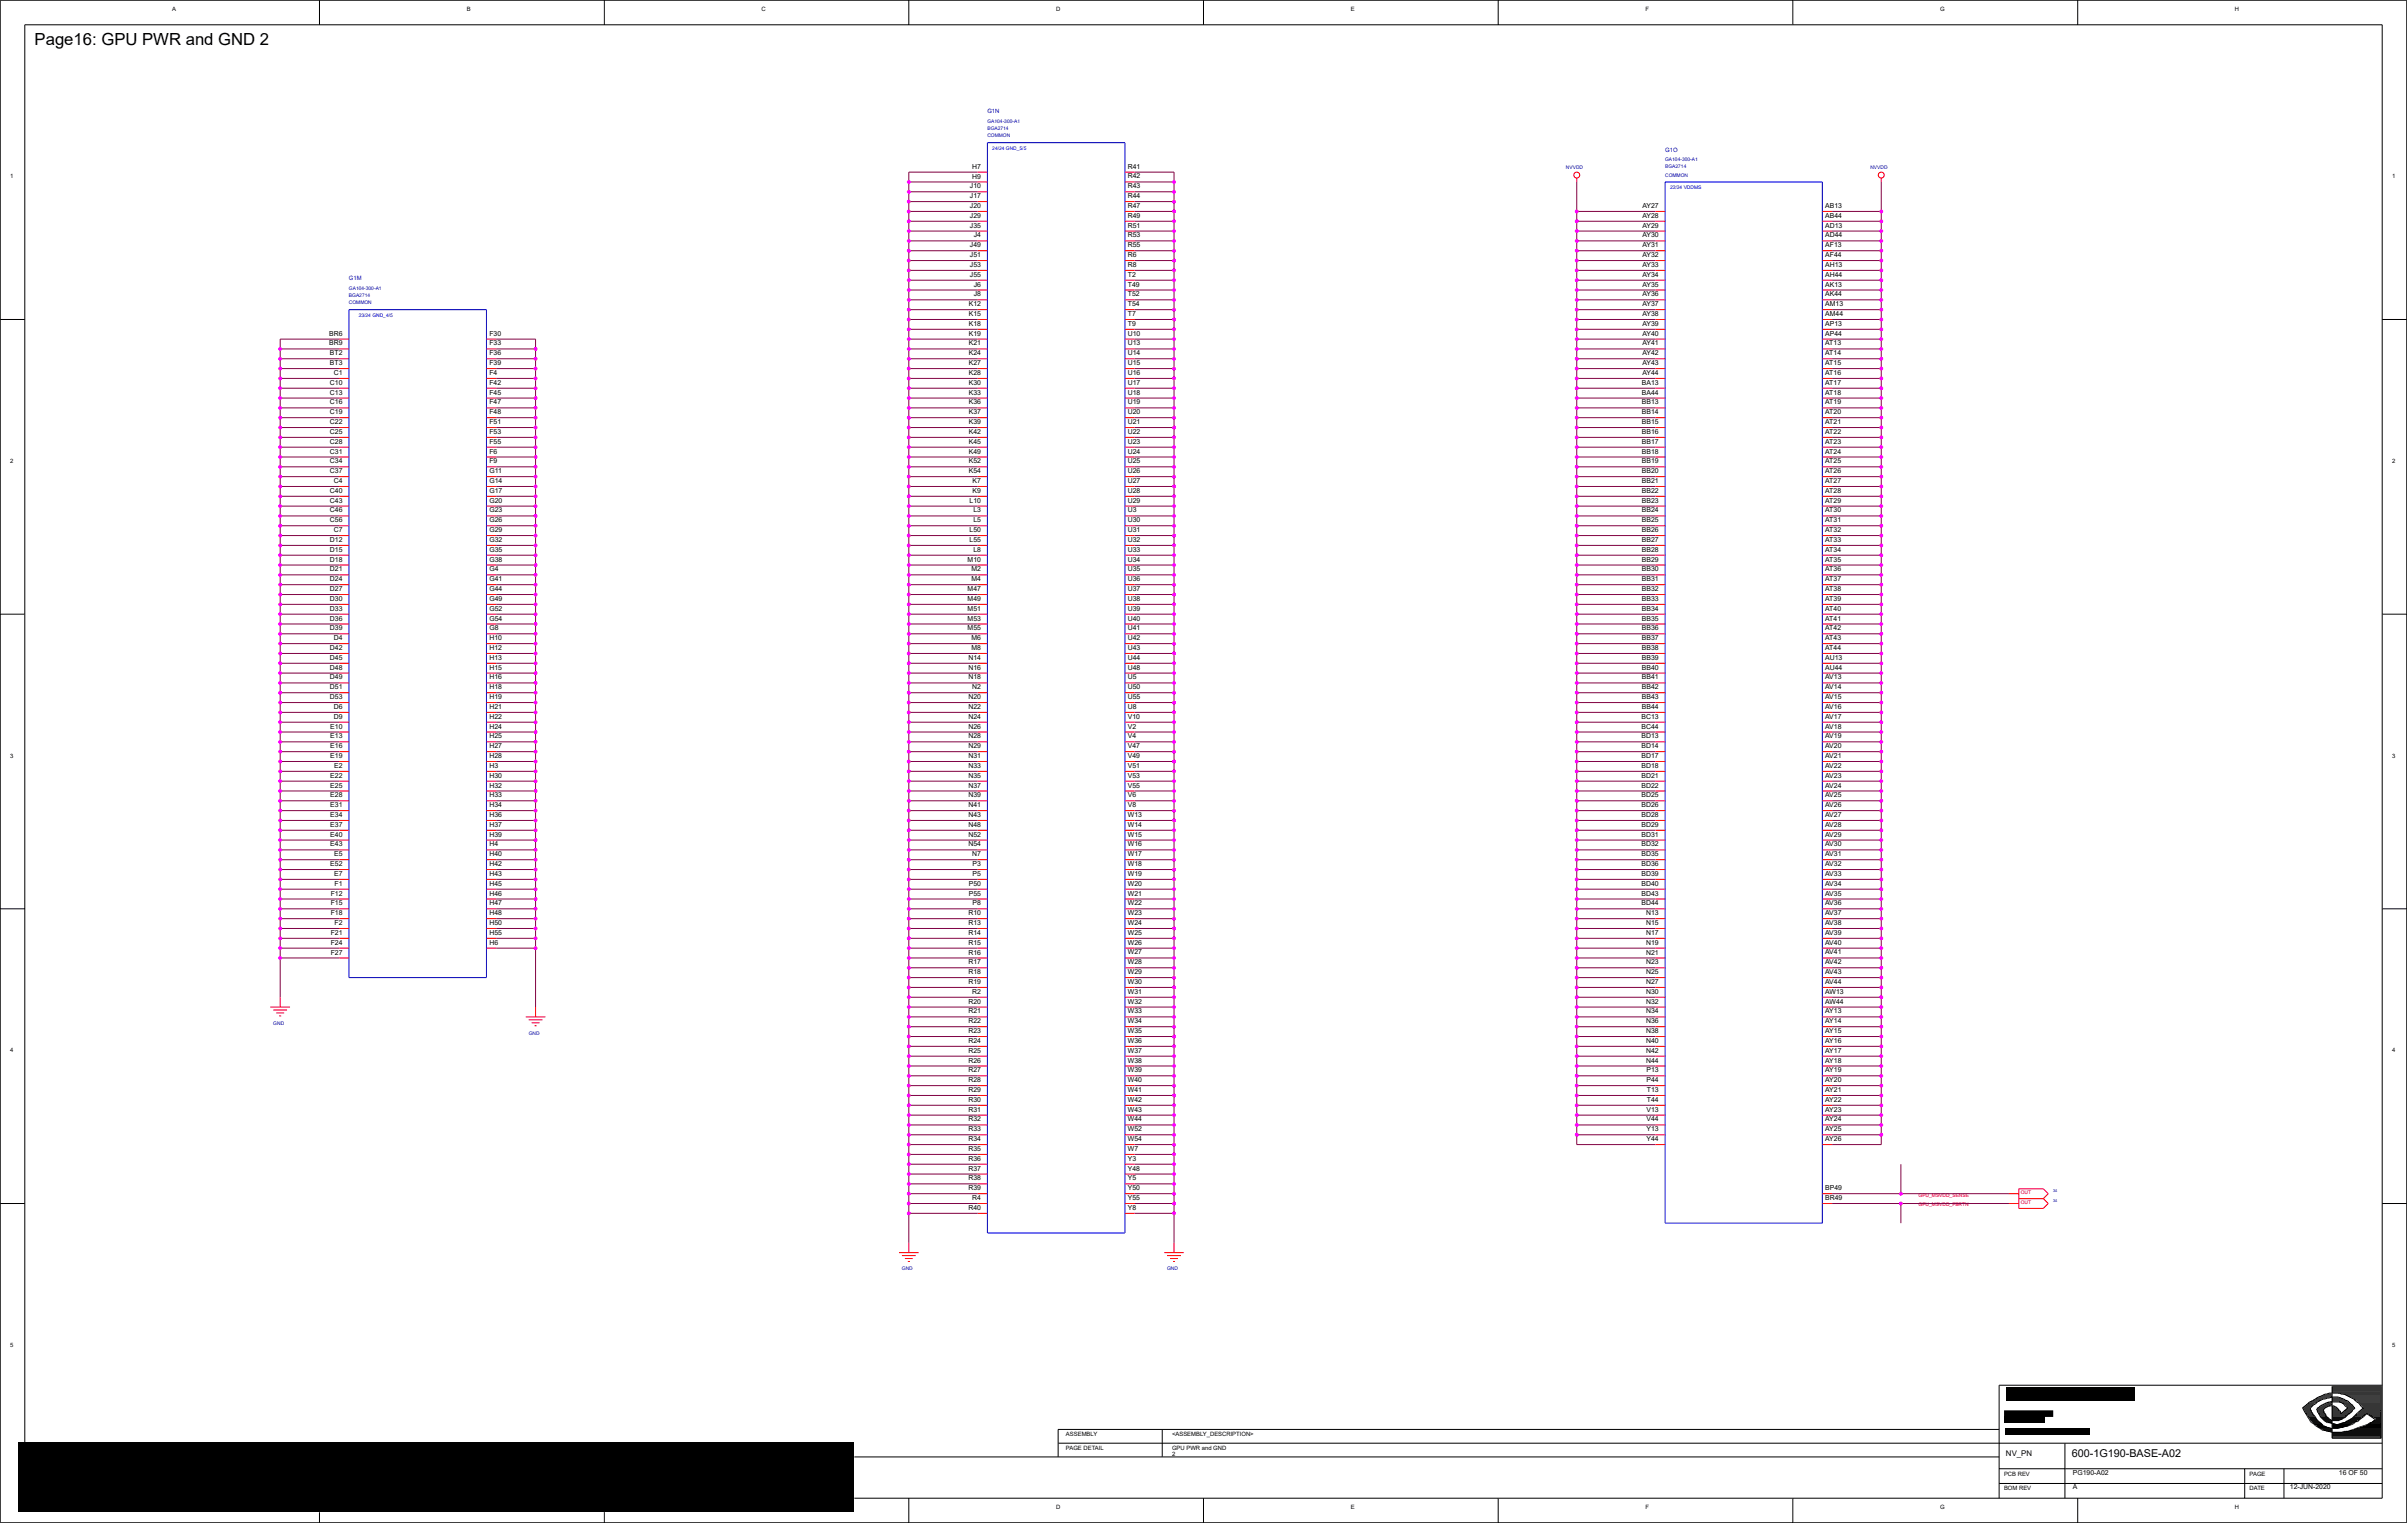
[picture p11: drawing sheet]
<svg xmlns="http://www.w3.org/2000/svg" width="122mm" height="77mm" viewBox="0 0 122 77" stroke-linecap="round" stroke-linejoin="round" font-family="sans-serif">
<defs><g id="words">
<text font-size=".8" x="1.8" y="2.3">Page16: GPU PWR and GND 2</text>
<text font-size=".5" x="105.2" y="74">600-1G190-BASE-A02</text>
<text font-size=".4" x="101.9" y="74">NV_PN</text>
<g font-size=".3">
<text x="8.7" y=".6">A</text>
<text x="23.7" y=".6">B</text>
<text x="38.7" y=".6">C</text>
<text x="53.6" y=".6">D</text>
<text x="68.6" y=".6">E</text>
<text x="83.6" y=".6">F</text>
<text x="98.6" y=".6">G</text>
<text x="113.5" y=".6">H</text>
<text x=".5" y="9">1</text>
<text x="49.3" y="11.6">J35</text>
<text x="49.3" y="11.1">J29</text>
<text x="49.3" y="10.6">J20</text>
<text x="49.3" y="10.1">J17</text>
<text x="49.3" y="9.6">J10</text>
<text x="49.4" y="9.1">H9</text>
<text x="49.4" y="8.6">H7</text>
<text x="57.3" y="11.6">R51</text>
<text x="57.3" y="11.1">R49</text>
<text x="57.3" y="10.6">R47</text>
<text x="57.3" y="10.1">R44</text>
<text x="57.3" y="9.6">R43</text>
<text x="57.3" y="9.1">R42</text>
<text x="57.3" y="8.6">R41</text>
<text x="83.4" y="11.6">AY29</text>
<text x="83.4" y="11.1">AY28</text>
<text x="83.4" y="10.6">AY27</text>
<text x="92.7" y="11.6">AD13</text>
<text x="92.7" y="11.1">AB44</text>
<text x="92.7" y="10.6">AB13</text>
<text x="121.5" y="9">1</text>
<text x="16.7" y="17.5">BR9</text>
<text x="16.7" y="17.1">BR6</text>
<text x="24.9" y="17.5">F33</text>
<text x="24.9" y="17">F30</text>
<text x="49.2" y="17.5">K21</text>
<text x="49.2" y="17.1">K19</text>
<text x="49.2" y="16.6">K18</text>
<text x="49.2" y="16.1">K15</text>
<text x="49.2" y="15.6">K12</text>
<text x="49.3" y="14.1">J55</text>
<text x="49.3" y="13.6">J53</text>
<text x="49.3" y="13.1">J51</text>
<text x="49.3" y="12.6">J49</text>
<text x="49.5" y="15.1">J8</text>
<text x="49.5" y="14.6">J6</text>
<text x="49.5" y="12.1">J4</text>
<text x="57.3" y="17.5">U13</text>
<text x="57.3" y="17">U10</text>
<text x="57.3" y="16.6">T9</text>
<text x="57.3" y="16.1">T7</text>
<text x="57.3" y="15.6">T54</text>
<text x="57.3" y="15.1">T52</text>
<text x="57.3" y="14.6">T49</text>
<text x="57.3" y="14.1">T2</text>
<text x="57.3" y="13.6">R8</text>
<text x="57.3" y="13.1">R6</text>
<text x="57.3" y="12.6">R55</text>
<text x="57.3" y="12.1">R53</text>
<text x="83.4" y="17.5">AY41</text>
<text x="83.4" y="17.1">AY40</text>
<text x="83.4" y="16.6">AY39</text>
<text x="83.4" y="16.1">AY38</text>
<text x="83.4" y="15.6">AY37</text>
<text x="83.4" y="15.1">AY36</text>
<text x="83.4" y="14.6">AY35</text>
<text x="83.4" y="14.1">AY34</text>
<text x="83.4" y="13.6">AY33</text>
<text x="83.4" y="13.1">AY32</text>
<text x="83.4" y="12.6">AY31</text>
<text x="83.4" y="12.1">AY30</text>
<text x="92.7" y="17.5">AT13</text>
<text x="92.7" y="17">AP44</text>
<text x="92.7" y="16.6">AP13</text>
<text x="92.7" y="16.1">AM44</text>
<text x="92.7" y="15.6">AM13</text>
<text x="92.7" y="15.1">AK44</text>
<text x="92.7" y="14.6">AK13</text>
<text x="92.7" y="14.1">AH44</text>
<text x="92.7" y="13.6">AH13</text>
<text x="92.7" y="13.1">AF44</text>
<text x="92.7" y="12.6">AF13</text>
<text x="92.7" y="12.1">AD44</text>
<text x=".5" y="23.5">2</text>
<text x="16.8" y="23.5">C34</text>
<text x="16.8" y="23">C31</text>
<text x="16.8" y="22.5">C28</text>
<text x="16.8" y="22">C25</text>
<text x="16.8" y="21.5">C22</text>
<text x="16.8" y="21">C19</text>
<text x="16.8" y="20.5">C16</text>
<text x="16.8" y="20">C13</text>
<text x="16.8" y="19.5">C10</text>
<text x="16.8" y="18.5">BT3</text>
<text x="16.8" y="18">BT2</text>
<text x="17" y="19">C1</text>
<text x="24.9" y="23.5">F9</text>
<text x="24.9" y="23">F6</text>
<text x="24.9" y="22.5">F55</text>
<text x="24.9" y="22">F53</text>
<text x="24.9" y="21.5">F51</text>
<text x="24.9" y="21">F48</text>
<text x="24.9" y="20.5">F47</text>
<text x="24.9" y="20">F45</text>
<text x="24.9" y="19.5">F42</text>
<text x="24.9" y="19">F4</text>
<text x="24.9" y="18.5">F39</text>
<text x="24.9" y="18">F36</text>
<text x="49.2" y="23.5">K52</text>
<text x="49.2" y="23">K49</text>
<text x="49.2" y="22.5">K45</text>
<text x="49.2" y="22">K42</text>
<text x="49.2" y="21.5">K39</text>
<text x="49.2" y="21">K37</text>
<text x="49.2" y="20.5">K36</text>
<text x="49.2" y="20">K33</text>
<text x="49.2" y="19.5">K30</text>
<text x="49.2" y="19">K28</text>
<text x="49.2" y="18.5">K27</text>
<text x="49.2" y="18">K24</text>
<text x="57.3" y="23.5">U25</text>
<text x="57.3" y="23">U24</text>
<text x="57.3" y="22.5">U23</text>
<text x="57.3" y="22">U22</text>
<text x="57.3" y="21.5">U21</text>
<text x="57.3" y="21">U20</text>
<text x="57.3" y="20.5">U19</text>
<text x="57.3" y="20">U18</text>
<text x="57.3" y="19.5">U17</text>
<text x="57.3" y="19">U16</text>
<text x="57.3" y="18.5">U15</text>
<text x="57.3" y="18">U14</text>
<text x="83.4" y="23.5">BB19</text>
<text x="83.4" y="23">BB18</text>
<text x="83.4" y="22.5">BB17</text>
<text x="83.4" y="22">BB16</text>
<text x="83.4" y="21.5">BB15</text>
<text x="83.4" y="21">BB14</text>
<text x="83.4" y="20.5">BB13</text>
<text x="83.4" y="20">BA44</text>
<text x="83.4" y="19.5">BA13</text>
<text x="83.4" y="19">AY44</text>
<text x="83.4" y="18.5">AY43</text>
<text x="83.4" y="18">AY42</text>
<text x="92.7" y="23.5">AT25</text>
<text x="92.7" y="23">AT24</text>
<text x="92.7" y="22.5">AT23</text>
<text x="92.7" y="22">AT22</text>
<text x="92.7" y="21.5">AT21</text>
<text x="92.7" y="21">AT20</text>
<text x="92.7" y="20.5">AT19</text>
<text x="92.7" y="20">AT18</text>
<text x="92.7" y="19.5">AT17</text>
<text x="92.7" y="19">AT16</text>
<text x="92.7" y="18.5">AT15</text>
<text x="92.7" y="18">AT14</text>
<text x="121.5" y="23.5">2</text>
<text x="16.8" y="29.5">D24</text>
<text x="16.8" y="29">D21</text>
<text x="16.8" y="28.5">D18</text>
<text x="16.8" y="28">D15</text>
<text x="16.8" y="27.5">D12</text>
<text x="16.8" y="26.5">C56</text>
<text x="16.8" y="26">C46</text>
<text x="16.8" y="25.5">C43</text>
<text x="16.8" y="25">C40</text>
<text x="16.8" y="24">C37</text>
<text x="17" y="27">C7</text>
<text x="17" y="24.5">C4</text>
<text x="24.9" y="29.5">G41</text>
<text x="24.9" y="29">G4</text>
<text x="24.9" y="28.5">G38</text>
<text x="24.9" y="28">G35</text>
<text x="24.9" y="27.5">G32</text>
<text x="24.9" y="27">G29</text>
<text x="24.9" y="26.5">G26</text>
<text x="24.9" y="26">G23</text>
<text x="24.9" y="25.5">G20</text>
<text x="24.9" y="25">G17</text>
<text x="24.9" y="24.5">G14</text>
<text x="24.9" y="24">G11</text>
<text x="49.2" y="28.5">M10</text>
<text x="49.2" y="24">K54</text>
<text x="49.2" y="27.5">L55</text>
<text x="49.2" y="27">L50</text>
<text x="49.2" y="25.5">L10</text>
<text x="49.3" y="29.5">M4</text>
<text x="49.3" y="29">M2</text>
<text x="49.4" y="25">K9</text>
<text x="49.4" y="24.5">K7</text>
<text x="49.4" y="28">L8</text>
<text x="49.4" y="26.5">L5</text>
<text x="49.4" y="26">L3</text>
<text x="57.3" y="29.5">U36</text>
<text x="57.3" y="29">U35</text>
<text x="57.3" y="28.5">U34</text>
<text x="57.3" y="28">U33</text>
<text x="57.3" y="27.5">U32</text>
<text x="57.3" y="27">U31</text>
<text x="57.3" y="26.5">U30</text>
<text x="57.3" y="26">U3</text>
<text x="57.3" y="25.5">U29</text>
<text x="57.3" y="25">U28</text>
<text x="57.3" y="24.5">U27</text>
<text x="57.3" y="24">U26</text>
<text x="83.4" y="29.5">BB31</text>
<text x="83.4" y="29">BB30</text>
<text x="83.4" y="28.5">BB29</text>
<text x="83.4" y="28">BB28</text>
<text x="83.4" y="27.5">BB27</text>
<text x="83.4" y="27">BB26</text>
<text x="83.4" y="26.5">BB25</text>
<text x="83.4" y="26">BB24</text>
<text x="83.4" y="25.5">BB23</text>
<text x="83.4" y="25">BB22</text>
<text x="83.4" y="24.5">BB21</text>
<text x="83.4" y="24">BB20</text>
<text x="92.7" y="29.5">AT37</text>
<text x="92.7" y="29">AT36</text>
<text x="92.7" y="28.5">AT35</text>
<text x="92.7" y="28">AT34</text>
<text x="92.7" y="27.5">AT33</text>
<text x="92.7" y="27">AT32</text>
<text x="92.7" y="26.5">AT31</text>
<text x="92.7" y="26">AT30</text>
<text x="92.7" y="25.5">AT29</text>
<text x="92.7" y="25">AT28</text>
<text x="92.7" y="24.5">AT27</text>
<text x="92.7" y="24">AT26</text>
<text x="16.8" y="35.5">D53</text>
<text x="16.8" y="35">D51</text>
<text x="16.8" y="34.5">D49</text>
<text x="16.8" y="34">D48</text>
<text x="16.8" y="33.5">D45</text>
<text x="16.8" y="33">D42</text>
<text x="16.8" y="32">D39</text>
<text x="16.8" y="31.5">D36</text>
<text x="16.8" y="31">D33</text>
<text x="16.8" y="30.5">D30</text>
<text x="16.8" y="30">D27</text>
<text x="17" y="32.5">D4</text>
<text x="24.9" y="35.5">H19</text>
<text x="24.9" y="35">H18</text>
<text x="24.9" y="34.5">H16</text>
<text x="24.9" y="34">H15</text>
<text x="24.9" y="33.5">H13</text>
<text x="24.9" y="33">H12</text>
<text x="24.9" y="32.5">H10</text>
<text x="24.9" y="32">G8</text>
<text x="24.9" y="31.5">G54</text>
<text x="24.9" y="31">G52</text>
<text x="24.9" y="30.5">G49</text>
<text x="24.9" y="30">G44</text>
<text x="49.2" y="32">M55</text>
<text x="49.2" y="31.5">M53</text>
<text x="49.2" y="31">M51</text>
<text x="49.2" y="30.5">M49</text>
<text x="49.2" y="30">M47</text>
<text x="49.2" y="35.5">N20</text>
<text x="49.2" y="34.5">N18</text>
<text x="49.2" y="34">N16</text>
<text x="49.2" y="33.5">N14</text>
<text x="49.3" y="33">M8</text>
<text x="49.3" y="32.5">M6</text>
<text x="49.4" y="35">N2</text>
<text x="57.3" y="35.5">U55</text>
<text x="57.3" y="35">U50</text>
<text x="57.3" y="34.5">U5</text>
<text x="57.3" y="34">U48</text>
<text x="57.3" y="33.5">U44</text>
<text x="57.3" y="33">U43</text>
<text x="57.3" y="32.5">U42</text>
<text x="57.3" y="32">U41</text>
<text x="57.3" y="31.5">U40</text>
<text x="57.3" y="31">U39</text>
<text x="57.3" y="30.5">U38</text>
<text x="57.3" y="30">U37</text>
<text x="83.4" y="35.5">BB43</text>
<text x="83.4" y="35">BB42</text>
<text x="83.4" y="34.5">BB41</text>
<text x="83.4" y="34">BB40</text>
<text x="83.4" y="33.5">BB39</text>
<text x="83.4" y="33">BB38</text>
<text x="83.4" y="32.5">BB37</text>
<text x="83.4" y="32">BB36</text>
<text x="83.4" y="31.5">BB35</text>
<text x="83.4" y="31">BB34</text>
<text x="83.4" y="30.5">BB33</text>
<text x="83.4" y="30">BB32</text>
<text x="92.7" y="35.5">AV15</text>
<text x="92.7" y="35">AV14</text>
<text x="92.7" y="34.5">AV13</text>
<text x="92.7" y="34">AU44</text>
<text x="92.7" y="33.5">AU13</text>
<text x="92.7" y="33">AT44</text>
<text x="92.7" y="32.5">AT43</text>
<text x="92.7" y="32">AT42</text>
<text x="92.7" y="31.5">AT41</text>
<text x="92.7" y="31">AT40</text>
<text x="92.7" y="30.5">AT39</text>
<text x="92.7" y="30">AT38</text>
<text x=".5" y="38.5">3</text>
<text x="16.8" y="42">E37</text>
<text x="16.8" y="41.5">E34</text>
<text x="16.8" y="41">E31</text>
<text x="16.8" y="40.5">E28</text>
<text x="16.8" y="40">E25</text>
<text x="16.8" y="39.5">E22</text>
<text x="16.8" y="38.5">E19</text>
<text x="16.8" y="38">E16</text>
<text x="16.8" y="37.5">E13</text>
<text x="16.8" y="37">E10</text>
<text x="17" y="36.5">D9</text>
<text x="17" y="36">D6</text>
<text x="17" y="39">E2</text>
<text x="24.9" y="42">H37</text>
<text x="24.9" y="41.5">H36</text>
<text x="24.9" y="41">H34</text>
<text x="24.9" y="40.5">H33</text>
<text x="24.9" y="40">H32</text>
<text x="24.9" y="39.5">H30</text>
<text x="24.9" y="39">H3</text>
<text x="24.9" y="38.5">H28</text>
<text x="24.9" y="38">H27</text>
<text x="24.9" y="37.5">H25</text>
<text x="24.9" y="37">H24</text>
<text x="24.9" y="36.5">H22</text>
<text x="24.9" y="36">H21</text>
<text x="49.2" y="42">N48</text>
<text x="49.2" y="41.5">N43</text>
<text x="49.2" y="41">N41</text>
<text x="49.2" y="40.5">N39</text>
<text x="49.2" y="40">N37</text>
<text x="49.2" y="39.5">N35</text>
<text x="49.2" y="39">N33</text>
<text x="49.2" y="38.5">N31</text>
<text x="49.2" y="38">N29</text>
<text x="49.2" y="37.5">N28</text>
<text x="49.2" y="37">N26</text>
<text x="49.2" y="36.5">N24</text>
<text x="49.2" y="36">N22</text>
<text x="57.3" y="42">W14</text>
<text x="57.3" y="41.5">W13</text>
<text x="57.3" y="41">V8</text>
<text x="57.3" y="40.5">V6</text>
<text x="57.3" y="40">V55</text>
<text x="57.3" y="39.5">V53</text>
<text x="57.3" y="39">V51</text>
<text x="57.3" y="38.5">V49</text>
<text x="57.3" y="38">V47</text>
<text x="57.3" y="37.5">V4</text>
<text x="57.3" y="37">V2</text>
<text x="57.3" y="36.5">V10</text>
<text x="57.3" y="36">U8</text>
<text x="83.4" y="42">BD29</text>
<text x="83.4" y="41.5">BD28</text>
<text x="83.4" y="41">BD26</text>
<text x="83.4" y="40.5">BD25</text>
<text x="83.4" y="40">BD22</text>
<text x="83.4" y="39.5">BD21</text>
<text x="83.4" y="39">BD18</text>
<text x="83.4" y="38.5">BD17</text>
<text x="83.4" y="38">BD14</text>
<text x="83.4" y="37.5">BD13</text>
<text x="83.4" y="37">BC44</text>
<text x="83.4" y="36.5">BC13</text>
<text x="83.4" y="36">BB44</text>
<text x="92.7" y="42">AV28</text>
<text x="92.7" y="41.5">AV27</text>
<text x="92.7" y="41">AV26</text>
<text x="92.7" y="40.5">AV25</text>
<text x="92.7" y="40">AV24</text>
<text x="92.7" y="39.5">AV23</text>
<text x="92.7" y="39">AV22</text>
<text x="92.7" y="38.5">AV21</text>
<text x="92.7" y="38">AV20</text>
<text x="92.7" y="37.5">AV19</text>
<text x="92.7" y="37">AV18</text>
<text x="92.7" y="36.5">AV17</text>
<text x="92.7" y="36">AV16</text>
<text x="121.5" y="38.5">3</text>
<text x="16.8" y="44">E52</text>
<text x="16.8" y="43">E43</text>
<text x="16.8" y="42.5">E40</text>
<text x="16.8" y="48">F24</text>
<text x="16.8" y="47.5">F21</text>
<text x="16.8" y="46.5">F18</text>
<text x="16.8" y="46">F15</text>
<text x="16.8" y="45.5">F12</text>
<text x="17" y="44.5">E7</text>
<text x="17" y="43.5">E5</text>
<text x="17" y="47">F2</text>
<text x="17" y="45">F1</text>
<text x="24.9" y="48">H6</text>
<text x="24.9" y="47.5">H55</text>
<text x="24.9" y="47">H50</text>
<text x="24.9" y="46.5">H48</text>
<text x="24.9" y="46">H47</text>
<text x="24.9" y="45.5">H46</text>
<text x="24.9" y="45">H45</text>
<text x="24.9" y="44.5">H43</text>
<text x="24.9" y="44">H42</text>
<text x="24.9" y="43.5">H40</text>
<text x="24.9" y="43">H4</text>
<text x="24.9" y="42.5">H39</text>
<text x="49.2" y="43">N54</text>
<text x="49.2" y="42.5">N52</text>
<text x="49.2" y="48">R15</text>
<text x="49.2" y="47.5">R14</text>
<text x="49.2" y="47">R13</text>
<text x="49.2" y="46.5">R10</text>
<text x="49.2" y="45.5">P55</text>
<text x="49.2" y="45">P50</text>
<text x="49.4" y="43.5">N7</text>
<text x="49.4" y="46">P8</text>
<text x="49.4" y="44.5">P5</text>
<text x="49.4" y="44">P3</text>
<text x="57.3" y="48">W26</text>
<text x="57.3" y="47.5">W25</text>
<text x="57.3" y="47">W24</text>
<text x="57.3" y="46.5">W23</text>
<text x="57.3" y="46">W22</text>
<text x="57.3" y="45.5">W21</text>
<text x="57.3" y="45">W20</text>
<text x="57.3" y="44.5">W19</text>
<text x="57.3" y="44">W18</text>
<text x="57.3" y="43.5">W17</text>
<text x="57.3" y="43">W16</text>
<text x="57.3" y="42.5">W15</text>
<text x="83.4" y="46">BD44</text>
<text x="83.4" y="45.5">BD43</text>
<text x="83.4" y="45">BD40</text>
<text x="83.4" y="44.5">BD39</text>
<text x="83.4" y="44">BD36</text>
<text x="83.4" y="43.5">BD35</text>
<text x="83.4" y="43">BD32</text>
<text x="83.4" y="42.5">BD31</text>
<text x="83.6" y="48">N19</text>
<text x="83.6" y="47.5">N17</text>
<text x="83.6" y="47">N15</text>
<text x="83.6" y="46.5">N13</text>
<text x="92.7" y="48">AV40</text>
<text x="92.7" y="47.5">AV39</text>
<text x="92.7" y="47">AV38</text>
<text x="92.7" y="46.5">AV37</text>
<text x="92.7" y="46">AV36</text>
<text x="92.7" y="45.5">AV35</text>
<text x="92.7" y="45">AV34</text>
<text x="92.7" y="44.5">AV33</text>
<text x="92.7" y="44">AV32</text>
<text x="92.7" y="43.5">AV31</text>
<text x="92.7" y="43">AV30</text>
<text x="92.7" y="42.5">AV29</text>
<text x=".5" y="53.4">4</text>
<text x="16.8" y="48.5">F27</text>
<text x="49.2" y="54">R26</text>
<text x="49.2" y="53.5">R25</text>
<text x="49.2" y="53">R24</text>
<text x="49.2" y="52.5">R23</text>
<text x="49.2" y="52">R22</text>
<text x="49.2" y="51.5">R21</text>
<text x="49.2" y="51">R20</text>
<text x="49.2" y="50">R19</text>
<text x="49.2" y="49.5">R18</text>
<text x="49.2" y="49">R17</text>
<text x="49.2" y="48.5">R16</text>
<text x="49.4" y="50.5">R2</text>
<text x="57.3" y="54">W38</text>
<text x="57.3" y="53.5">W37</text>
<text x="57.3" y="53">W36</text>
<text x="57.3" y="52.5">W35</text>
<text x="57.3" y="52">W34</text>
<text x="57.3" y="51.5">W33</text>
<text x="57.3" y="51">W32</text>
<text x="57.3" y="50.5">W31</text>
<text x="57.3" y="50">W30</text>
<text x="57.3" y="49.5">W29</text>
<text x="57.3" y="49">W28</text>
<text x="57.3" y="48.5">W27</text>
<text x="83.6" y="54">N44</text>
<text x="83.6" y="53.5">N42</text>
<text x="83.6" y="53">N40</text>
<text x="83.6" y="52.5">N38</text>
<text x="83.6" y="52">N36</text>
<text x="83.6" y="51.5">N34</text>
<text x="83.6" y="51">N32</text>
<text x="83.6" y="50.5">N30</text>
<text x="83.6" y="50">N27</text>
<text x="83.6" y="49.5">N25</text>
<text x="83.6" y="49">N23</text>
<text x="83.6" y="48.5">N21</text>
<text x="92.7" y="54">AY18</text>
<text x="92.7" y="53.5">AY17</text>
<text x="92.7" y="53">AY16</text>
<text x="92.7" y="52.5">AY15</text>
<text x="92.7" y="52">AY14</text>
<text x="92.7" y="51.5">AY13</text>
<text x="92.7" y="51">AW44</text>
<text x="92.7" y="50.5">AW13</text>
<text x="92.7" y="50">AV44</text>
<text x="92.7" y="49.5">AV43</text>
<text x="92.7" y="49">AV42</text>
<text x="92.7" y="48.5">AV41</text>
<text x="121.5" y="53.4">4</text>
<text x="49.2" y="60">R38</text>
<text x="49.2" y="59.5">R37</text>
<text x="49.2" y="59">R36</text>
<text x="49.2" y="58.5">R35</text>
<text x="49.2" y="58">R34</text>
<text x="49.2" y="57.5">R33</text>
<text x="49.2" y="57">R32</text>
<text x="49.2" y="56.5">R31</text>
<text x="49.2" y="56">R30</text>
<text x="49.2" y="55.5">R29</text>
<text x="49.2" y="55">R28</text>
<text x="49.2" y="54.5">R27</text>
<text x="57.3" y="60">Y5</text>
<text x="57.3" y="59.5">Y48</text>
<text x="57.3" y="59">Y3</text>
<text x="57.3" y="58.5">W7</text>
<text x="57.3" y="58">W54</text>
<text x="57.3" y="57.5">W52</text>
<text x="57.3" y="57">W44</text>
<text x="57.3" y="56.5">W43</text>
<text x="57.3" y="56">W42</text>
<text x="57.3" y="55.5">W41</text>
<text x="57.3" y="55">W40</text>
<text x="57.3" y="54.5">W39</text>
<text x="83.6" y="58">Y44</text>
<text x="83.6" y="57.5">Y13</text>
<text x="83.6" y="57">V44</text>
<text x="83.6" y="56.5">V13</text>
<text x="83.6" y="55">P44</text>
<text x="83.6" y="54.5">P13</text>
<text x="83.7" y="56">T44</text>
<text x="83.7" y="55.5">T13</text>
<text x="92.7" y="58">AY26</text>
<text x="92.7" y="57.5">AY25</text>
<text x="92.7" y="57">AY24</text>
<text x="92.7" y="56.5">AY23</text>
<text x="92.7" y="56">AY22</text>
<text x="92.7" y="55.5">AY21</text>
<text x="92.7" y="55">AY20</text>
<text x="92.7" y="54.5">AY19</text>
<text x="49.2" y="61.5">R40</text>
<text x="49.2" y="60.5">R39</text>
<text x="49.4" y="61">R4</text>
<text x="57.3" y="61.5">Y8</text>
<text x="57.3" y="61">Y55</text>
<text x="57.3" y="60.5">Y50</text>
<text x="92.7" y="61">BR49</text>
<text x="92.7" y="60.5">BP49</text>
<text x=".5" y="68.4">5</text>
<text x="121.5" y="68.4">5</text>
<text x="53.6" y="76.6">D</text>
<text x="54.1" y="73.7">PAGE DETAIL</text>
<text x="54.1" y="73">ASSEMBLY</text>
<text x="59.5" y="73">&lt;ASSEMBLY_DESCRIPTION&gt;</text>
<text x="59.5" y="73.7">GPU PWR and GND</text>
<text x="59.5" y="74">2</text>
<text x="68.6" y="76.6">E</text>
<text x="83.6" y="76.6">F</text>
<text x="98.6" y="76.6">G</text>
<text x="101.8" y="75.7">BOM REV</text>
<text x="101.8" y="75">PCB REV</text>
<text x="105.3" y="75.7">A</text>
<text x="105.3" y="74.9">PG190-A02</text>
<text x="113.5" y="76.6">H</text>
<text x="114.3" y="75">PAGE</text>
<text x="114.3" y="75.7">DATE</text>
<text x="116.3" y="75.7">12-JUN-2020</text>
<text x="118.8" y="74.9">16 OF 50</text>
</g>
<g font-size=".3" fill="#0000a0">
<text x="50.2" y="5.8">G1N</text>
<text x="84.6" y="7.7">G1O</text>
<text x="17.7" y="14.2">G1M</text>
</g>
<g font-size=".2" fill="#0000a0">
<text x="50.2" y="6.2">GA104-300-A1</text>
<text x="50.2" y="6.6">BGA2714</text>
<text x="50.2" y="6.9">COMMON</text>
<text x="79.5" y="8.6">NVVDD</text>
<text x="84.6" y="8.2">GA104-300-A1</text>
<text x="84.6" y="9">COMMON</text>
<text x="84.6" y="8.5">BGA2714</text>
<text x="95" y="8.6">NVVDD</text>
<text x="17.7" y="14.7">GA104-300-A1</text>
<text x="17.7" y="15.1">BGA2714</text>
<text x="17.7" y="15.4">COMMON</text>
<text x="13.9" y="52.1">GND</text>
<text x="26.9" y="52.5">GND</text>
<text x="45.8" y="64.5">GND</text>
<text x="59.3" y="64.5">GND</text>
</g>
<g font-size=".2" fill="#00f">
<text x="50.4" y="7.6">24/24 GND_5/5</text>
<text x="84.8" y="9.6">22/24 VDDMS</text>
<text x="18.2" y="16.1">23/24 GND_4/5</text>
</g>
<g font-size=".2" fill="#f00">
<text x="97.5" y="61.3">GPU_MSVDD_FBRTN</text>
<text x="97.5" y="60.8">GPU_MSVDD_SENSE</text>
<text x="102.6" y="61.2">OUT</text>
<text x="102.6" y="60.7">OUT</text>
</g>
</g></defs>
<path d="M17.7 15.7h7v34h-7zM50.2 7.2h6.9v55.4h-6.9zM84.6 9.2h8v52.9h-8z" fill="none" stroke="#00f" stroke-width=".05"/>
<g fill="none" stroke="#f00" stroke-width=".05">
<path d="M17.2 19.7h.5M17.2 19.2h.5M17.2 18.7h.5M17.2 18.2h.5M17.2 17.7h.5M17.2 17.2h.5M24.7 19.7h.5M24.7 19.2h.5M24.7 18.7h.5M24.7 18.2h.5M24.7 17.7h.5M24.7 17.2h.5"/>
<path d="M49.7 19.7h.5M49.7 19.2h.5M49.7 18.7h.5M49.7 18.2h.5M49.7 17.7h.5M49.7 17.2h.5M49.7 16.7h.5M49.7 16.2h.5M49.7 15.7h.5M49.7 15.2h.5M49.7 14.7h.5M49.7 14.2h.5"/>
<path d="M49.7 13.7h.5M49.7 13.2h.5M49.7 12.7h.5M49.7 12.2h.5M49.7 11.7h.5M49.7 11.2h.5M49.7 10.7h.5M49.7 10.2h.5M49.7 9.7h.5M49.7 9.2h.5M49.7 8.7h.5M57.1 19.7h.5"/>
<path d="M57.1 19.2h.5M57.1 18.7h.5M57.1 18.2h.5M57.1 17.7h.5M57.1 17.2h.5M57.1 16.7h.5M57.1 16.2h.5M57.1 15.7h.5M57.1 15.2h.5M57.1 14.7h.5M57.1 14.2h.5M57.1 13.7h.5"/>
<path d="M57.1 13.2h.5M57.1 12.7h.5M57.1 12.2h.5M57.1 11.7h.5M57.1 11.2h.5M57.1 10.7h.5M57.1 10.2h.5M57.1 9.7h.5M57.1 9.2h.5M57.1 8.7h.5M80.1 9v.2M84.1 19.7h.5"/>
<path d="M84.1 19.2h.5M84.1 18.7h.5M84.1 18.2h.5M84.1 17.7h.5M84.1 17.2h.5M84.1 16.7h.5M84.1 16.2h.5M84.1 15.7h.5M84.1 15.2h.5M84.1 14.7h.5M84.1 14.2h.5M84.1 13.7h.5"/>
<path d="M84.1 13.2h.5M84.1 12.7h.5M84.1 12.2h.5M84.1 11.7h.5M84.1 11.2h.5M84.1 10.7h.5M92.6 19.7h.5M92.6 19.2h.5M92.6 18.7h.5M92.6 18.2h.5M92.6 17.7h.5M92.6 17.2h.5"/>
<path d="M92.6 16.7h.5M92.6 16.2h.5M92.6 15.7h.5M92.6 15.2h.5M92.6 14.7h.5M92.6 14.2h.5M92.6 13.7h.5M92.6 13.2h.5M92.6 12.7h.5M92.6 12.2h.5M92.6 11.7h.5M92.6 11.2h.5"/>
<path d="M92.6 10.7h.5M95.6 9v.2M17.2 39.7h.5M17.2 39.2h.5M17.2 38.7h.5M17.2 38.2h.5M17.2 37.7h.5M17.2 37.2h.5M17.2 36.7h.5M17.2 36.2h.5M17.2 35.7h.5M17.2 35.2h.5"/>
<path d="M17.2 34.7h.5M17.2 34.2h.5M17.2 33.7h.5M17.2 33.2h.5M17.2 32.7h.5M17.2 32.2h.5M17.2 31.7h.5M17.2 31.2h.5M17.2 30.7h.5M17.2 30.2h.5M17.2 29.7h.5M17.2 29.2h.5"/>
<path d="M17.2 28.7h.5M17.2 28.2h.5M17.2 27.7h.5M17.2 27.2h.5M17.2 26.7h.5M17.2 26.2h.5M17.2 25.7h.5M17.2 25.2h.5M17.2 24.7h.5M17.2 24.2h.5M17.2 23.7h.5M17.2 23.2h.5"/>
<path d="M17.2 22.7h.5M17.2 22.2h.5M17.2 21.7h.5M17.2 21.2h.5M17.2 20.7h.5M17.2 20.2h.5M24.7 39.7h.5M24.7 39.2h.5M24.7 38.7h.5M24.7 38.2h.5M24.7 37.7h.5M24.7 37.2h.5"/>
<path d="M24.7 36.7h.5M24.7 36.2h.5M24.7 35.7h.5M24.7 35.2h.5M24.7 34.7h.5M24.7 34.2h.5M24.7 33.7h.5M24.7 33.2h.5M24.7 32.7h.5M24.7 32.2h.5M24.7 31.7h.5M24.7 31.2h.5"/>
<path d="M24.7 30.7h.5M24.7 30.2h.5M24.7 29.7h.5M24.7 29.2h.5M24.7 28.7h.5M24.7 28.2h.5M24.7 27.7h.5M24.7 27.2h.5M24.7 26.7h.5M24.7 26.2h.5M24.7 25.7h.5M24.7 25.2h.5"/>
<path d="M24.7 24.7h.5M24.7 24.2h.5M24.7 23.7h.5M24.7 23.2h.5M24.7 22.7h.5M24.7 22.2h.5M24.7 21.7h.5M24.7 21.2h.5M24.7 20.7h.5M24.7 20.2h.5M49.7 39.7h.5M49.7 39.2h.5"/>
<path d="M49.7 38.7h.5M49.7 38.2h.5M49.7 37.7h.5M49.7 37.2h.5M49.7 36.7h.5M49.7 36.2h.5M49.7 35.7h.5M49.7 35.2h.5M49.7 34.7h.5M49.7 34.2h.5M49.7 33.7h.5M49.7 33.2h.5"/>
<path d="M49.7 32.7h.5M49.7 32.2h.5M49.7 31.7h.5M49.7 31.2h.5M49.7 30.7h.5M49.7 30.2h.5M49.7 29.7h.5M49.7 29.2h.5M49.7 28.7h.5M49.7 28.2h.5M49.7 27.7h.5M49.7 27.2h.5"/>
<path d="M49.7 26.7h.5M49.7 26.2h.5M49.7 25.7h.5M49.7 25.2h.5M49.7 24.7h.5M49.7 24.2h.5M49.7 23.7h.5M49.7 23.2h.5M49.7 22.7h.5M49.7 22.2h.5M49.7 21.7h.5M49.7 21.2h.5"/>
<path d="M49.7 20.7h.5M49.7 20.2h.5M57.1 39.7h.5M57.1 39.2h.5M57.1 38.7h.5M57.1 38.2h.5M57.1 37.7h.5M57.1 37.2h.5M57.1 36.7h.5M57.1 36.2h.5M57.1 35.7h.5M57.1 35.2h.5"/>
<path d="M57.1 34.7h.5M57.1 34.2h.5M57.1 33.7h.5M57.1 33.2h.5M57.1 32.7h.5M57.1 32.2h.5M57.1 31.7h.5M57.1 31.2h.5M57.1 30.7h.5M57.1 30.2h.5M57.1 29.7h.5M57.1 29.2h.5"/>
<path d="M57.1 28.7h.5M57.1 28.2h.5M57.1 27.7h.5M57.1 27.2h.5M57.1 26.7h.5M57.1 26.2h.5M57.1 25.7h.5M57.1 25.2h.5M57.1 24.7h.5M57.1 24.2h.5M57.1 23.7h.5M57.1 23.2h.5"/>
<path d="M57.1 22.7h.5M57.1 22.2h.5M57.1 21.7h.5M57.1 21.2h.5M57.1 20.7h.5M57.1 20.2h.5M84.1 39.7h.5M84.1 39.2h.5M84.1 38.7h.5M84.1 38.2h.5M84.1 37.7h.5M84.1 37.2h.5"/>
<path d="M84.1 36.7h.5M84.1 36.2h.5M84.1 35.7h.5M84.1 35.2h.5M84.1 34.7h.5M84.1 34.2h.5M84.1 33.7h.5M84.1 33.2h.5M84.1 32.7h.5M84.1 32.2h.5M84.1 31.7h.5M84.1 31.2h.5"/>
<path d="M84.1 30.7h.5M84.1 30.2h.5M84.1 29.7h.5M84.1 29.2h.5M84.1 28.7h.5M84.1 28.2h.5M84.1 27.7h.5M84.1 27.2h.5M84.1 26.7h.5M84.1 26.2h.5M84.1 25.7h.5M84.1 25.2h.5"/>
<path d="M84.1 24.7h.5M84.1 24.2h.5M84.1 23.7h.5M84.1 23.2h.5M84.1 22.7h.5M84.1 22.2h.5M84.1 21.7h.5M84.1 21.2h.5M84.1 20.7h.5M84.1 20.2h.5M92.6 39.7h.5M92.6 39.2h.5"/>
<path d="M92.6 38.7h.5M92.6 38.2h.5M92.6 37.7h.5M92.6 37.2h.5M92.6 36.7h.5M92.6 36.2h.5M92.6 35.7h.5M92.6 35.2h.5M92.6 34.7h.5M92.6 34.2h.5M92.6 33.7h.5M92.6 33.2h.5"/>
<path d="M92.6 32.7h.5M92.6 32.2h.5M92.6 31.7h.5M92.6 31.2h.5M92.6 30.7h.5M92.6 30.2h.5M92.6 29.7h.5M92.6 29.2h.5M92.6 28.7h.5M92.6 28.2h.5M92.6 27.7h.5M92.6 27.2h.5"/>
<path d="M92.6 26.7h.5M92.6 26.2h.5M92.6 25.7h.5M92.6 25.2h.5M92.6 24.7h.5M92.6 24.2h.5M92.6 23.7h.5M92.6 23.2h.5M92.6 22.7h.5M92.6 22.2h.5M92.6 21.7h.5M92.6 21.2h.5"/>
<path d="M92.6 20.7h.5M92.6 20.2h.5M13.7 51.2h1M13.9 51.3h.7M14 51.5h.4M14.2 51.6h.1M14.2 50.7v.5M17.2 48.7h.5M17.2 48.2h.5M17.2 47.7h.5M17.2 47.2h.5M17.2 46.7h.5"/>
<path d="M17.2 46.2h.5M17.2 45.7h.5M17.2 45.2h.5M17.2 44.7h.5M17.2 44.2h.5M17.2 43.7h.5M17.2 43.2h.5M17.2 42.7h.5M17.2 42.2h.5M17.2 41.7h.5M17.2 41.2h.5M17.2 40.7h.5"/>
<path d="M17.2 40.2h.5M24.7 48.2h.5M24.7 47.7h.5M24.7 47.2h.5M24.7 46.7h.5M24.7 46.2h.5M24.7 45.7h.5M24.7 45.2h.5M24.7 44.7h.5M24.7 44.2h.5M24.7 43.7h.5M24.7 43.2h.5"/>
<path d="M24.7 42.7h.5M24.7 42.2h.5M24.7 41.7h.5M24.7 41.2h.5M24.7 40.7h.5M24.7 40.2h.5M26.7 51.7h1M26.9 51.8h.7M27 52h.4M27.2 52.1h.1M27.2 51.2v.5M49.7 48.7h.5"/>
<path d="M49.7 48.2h.5M49.7 47.7h.5M49.7 47.2h.5M49.7 46.7h.5M49.7 46.2h.5M49.7 45.7h.5M49.7 45.2h.5M49.7 44.7h.5M49.7 44.2h.5M49.7 43.7h.5M49.7 43.2h.5M49.7 42.7h.5"/>
<path d="M49.7 42.2h.5M49.7 41.7h.5M49.7 41.2h.5M49.7 40.7h.5M49.7 40.2h.5M49.7 59.6h.5M49.7 59.1h.5M49.7 58.6h.5M49.7 58.1h.5M49.7 57.6h.5M49.7 57.1h.5M49.7 56.6h.5"/>
<path d="M49.7 56.1h.5M49.7 55.6h.5M49.7 55.1h.5M49.7 54.6h.5M49.7 54.1h.5M49.7 53.6h.5M49.7 53.1h.5M49.7 52.6h.5M49.7 52.2h.5M49.7 51.7h.5M49.7 51.2h.5M49.7 50.7h.5"/>
<path d="M49.7 50.2h.5M49.7 49.7h.5M49.7 49.2h.5M57.1 48.7h.5M57.1 48.2h.5M57.1 47.7h.5M57.1 47.2h.5M57.1 46.7h.5M57.1 46.2h.5M57.1 45.7h.5M57.1 45.2h.5M57.1 44.7h.5"/>
<path d="M57.1 44.2h.5M57.1 43.7h.5M57.1 43.2h.5M57.1 42.7h.5M57.1 42.2h.5M57.1 41.7h.5M57.1 41.2h.5M57.1 40.7h.5M57.1 40.2h.5M57.1 59.6h.5M57.1 59.1h.5M57.1 58.6h.5"/>
<path d="M57.1 58.1h.5M57.1 57.6h.5M57.1 57.1h.5M57.1 56.6h.5M57.1 56.1h.5M57.1 55.6h.5M57.1 55.1h.5M57.1 54.6h.5M57.1 54.1h.5M57.1 53.6h.5M57.1 53.1h.5M57.1 52.6h.5"/>
<path d="M57.1 52.2h.5M57.1 51.7h.5M57.1 51.2h.5M57.1 50.7h.5M57.1 50.2h.5M57.1 49.7h.5M57.1 49.2h.5M84.1 48.7h.5M84.1 48.2h.5M84.1 47.7h.5M84.1 47.2h.5M84.1 46.7h.5"/>
<path d="M84.1 46.2h.5M84.1 45.7h.5M84.1 45.2h.5M84.1 44.7h.5M84.1 44.2h.5M84.1 43.7h.5M84.1 43.2h.5M84.1 42.7h.5M84.1 42.2h.5M84.1 41.7h.5M84.1 41.2h.5M84.1 40.7h.5"/>
<path d="M84.1 40.2h.5M84.1 58.1h.5M84.1 57.6h.5M84.1 57.1h.5M84.1 56.6h.5M84.1 56.1h.5M84.1 55.6h.5M84.1 55.1h.5M84.1 54.6h.5M84.1 54.1h.5M84.1 53.6h.5M84.1 53.1h.5"/>
<path d="M84.1 52.6h.5M84.1 52.2h.5M84.1 51.7h.5M84.1 51.2h.5M84.1 50.7h.5M84.1 50.2h.5M84.1 49.7h.5M84.1 49.2h.5M92.6 48.7h.5M92.6 48.2h.5M92.6 47.7h.5M92.6 47.2h.5"/>
<path d="M92.6 46.7h.5M92.6 46.2h.5M92.6 45.7h.5M92.6 45.2h.5M92.6 44.7h.5M92.6 44.2h.5M92.6 43.7h.5M92.6 43.2h.5M92.6 42.7h.5M92.6 42.2h.5M92.6 41.7h.5M92.6 41.2h.5"/>
<path d="M92.6 40.7h.5M92.6 40.2h.5M92.6 58.1h.5M92.6 57.6h.5M92.6 57.1h.5M92.6 56.6h.5M92.6 56.1h.5M92.6 55.6h.5M92.6 55.1h.5M92.6 54.6h.5M92.6 54.1h.5M92.6 53.6h.5"/>
<path d="M92.6 53.1h.5M92.6 52.6h.5M92.6 52.2h.5M92.6 51.7h.5M92.6 51.2h.5M92.6 50.7h.5M92.6 50.2h.5M92.6 49.7h.5M92.6 49.2h.5M45.7 63.6h1M45.8 63.8h.7M46 63.9h.4"/>
<path d="M46.1 64.1h.1M46.2 63.1v.5M49.7 61.6h.5M49.7 61.1h.5M49.7 60.6h.5M49.7 60.1h.5M57.1 61.6h.5M57.1 61.1h.5M57.1 60.6h.5M57.1 60.1h.5M59.1 63.6h1M59.3 63.8h.7"/>
<path d="M59.4 63.9h.4M59.6 64.1h.1M59.6 63.1v.5M92.6 61.1h.5M92.6 60.6h.5M102 61.1h.5M102 60.6h.5M102.5 60.9h1.3M103.8 60.4h-1.3v1h1.3"/>
<circle cx="80.1" cy="8.9" r=".15"/>
<circle cx="95.6" cy="8.9" r=".15"/>
</g>
<path d="M103.8 61.4l.2-.3zM103.8 60.9l.2-.3zM103.8 60.9l.2 .2zM103.8 60.4l.2 .2z" fill="#000" stroke="#f00" stroke-width=".05"/>
<g fill="none" stroke="#800040" stroke-width=".05">
<path d="M14.2 19.7h3M14.2 18.7h3M14.2 18.2h3M14.2 19.2h3M14.2 17.7h3M17.2 17.2h-3v33.5M25.2 17.2h2v34M25.2 19.7h2M25.2 18.7h2M25.2 18.2h2M25.2 19.2h2M25.2 17.7h2"/>
<path d="M46.2 17.2h3.5M46.2 19.7h3.5M46.2 18.7h3.5M46.2 18.2h3.5M46.2 19.2h3.5M46.2 17.7h3.5M46.2 16.2h3.5M46.2 15.7h3.5M46.2 14.7h3.5M46.2 13.7h3.5M46.2 12.7h3.5M46.2 16.7h3.5"/>
<path d="M46.2 15.2h3.5M46.2 14.2h3.5M46.2 13.2h3.5M46.2 12.2h3.5M46.2 11.7h3.5M46.2 11.2h3.5M46.2 10.7h3.5M46.2 10.2h3.5M46.2 9.7h3.5M46.2 9.2h3.5M49.7 8.7h-3.5v54.4M57.6 17.2h2"/>
<path d="M57.6 19.7h2M57.6 18.7h2M57.6 18.2h2M57.6 19.2h2M57.6 17.7h2M57.6 8.7h2v54.4M57.6 16.2h2M57.6 15.7h2M57.6 14.7h2M57.6 13.7h2M57.6 12.7h2M57.6 16.7h2"/>
<path d="M57.6 15.2h2M57.6 14.2h2M57.6 13.2h2M57.6 12.2h2M57.6 11.7h2M57.6 11.2h2M57.6 10.7h2M57.6 10.2h2M57.6 9.7h2M57.6 9.2h2M80.1 17.2h4M80.1 19.7h4"/>
<path d="M80.1 18.7h4M80.1 18.2h4M80.1 19.2h4M80.1 17.7h4M80.1 9.2v48.9h4M80.1 16.2h4M80.1 15.7h4M80.1 14.7h4M80.1 13.7h4M80.1 12.7h4M80.1 16.7h4M80.1 15.2h4"/>
<path d="M80.1 14.2h4M80.1 13.2h4M80.1 12.2h4M80.1 11.7h4M80.1 11.2h4M80.1 10.7h4M93.1 17.2h2.5M93.1 19.7h2.5M93.1 18.7h2.5M93.1 18.2h2.5M93.1 19.2h2.5M93.1 17.7h2.5"/>
<path d="M93.1 16.2h2.5M93.1 15.7h2.5M93.1 14.7h2.5M93.1 13.7h2.5M93.1 12.7h2.5M93.1 16.7h2.5M93.1 15.2h2.5M93.1 14.2h2.5M93.1 13.2h2.5M93.1 12.2h2.5M93.1 11.7h2.5M93.1 11.2h2.5"/>
<path d="M93.1 10.7h2.5M95.6 9.2v48.9h-2.5M14.2 39.7h3M14.2 39.2h3M14.2 38.2h3M14.2 37.7h3M14.2 36.7h3M14.2 36.2h3M14.2 35.2h3M14.2 34.7h3M14.2 33.7h3M14.2 33.2h3"/>
<path d="M14.2 32.2h3M14.2 31.7h3M14.2 30.7h3M14.2 30.2h3M14.2 29.2h3M14.2 28.7h3M14.2 27.7h3M14.2 27.2h3M14.2 26.2h3M14.2 25.7h3M14.2 24.7h3M14.2 24.2h3"/>
<path d="M14.2 23.2h3M14.2 22.7h3M14.2 21.7h3M14.2 21.2h3M14.2 20.2h3M14.2 38.7h3M14.2 37.2h3M14.2 35.7h3M14.2 34.2h3M14.2 32.7h3M14.2 31.2h3M14.2 29.7h3"/>
<path d="M14.2 28.2h3M14.2 26.7h3M14.2 25.2h3M14.2 23.7h3M14.2 22.2h3M14.2 20.7h3M25.2 39.7h2M25.2 39.2h2M25.2 38.2h2M25.2 37.7h2M25.2 36.7h2M25.2 36.2h2"/>
<path d="M25.2 35.2h2M25.2 34.7h2M25.2 33.7h2M25.2 33.2h2M25.2 32.2h2M25.2 31.7h2M25.2 30.7h2M25.2 30.2h2M25.2 29.2h2M25.2 28.7h2M25.2 27.7h2M25.2 27.2h2"/>
<path d="M25.2 26.2h2M25.2 25.7h2M25.2 24.7h2M25.2 24.2h2M25.2 23.2h2M25.2 22.7h2M25.2 21.7h2M25.2 21.2h2M25.2 20.2h2M25.2 38.7h2M25.2 37.2h2M25.2 35.7h2"/>
<path d="M25.2 34.2h2M25.2 32.7h2M25.2 31.2h2M25.2 29.7h2M25.2 28.2h2M25.2 26.7h2M25.2 25.2h2M25.2 23.7h2M25.2 22.2h2M25.2 20.7h2M46.2 39.7h3.5M46.2 39.2h3.5"/>
<path d="M46.2 38.2h3.5M46.2 37.7h3.5M46.2 36.7h3.5M46.2 36.2h3.5M46.2 35.2h3.5M46.2 34.7h3.5M46.2 33.7h3.5M46.2 33.2h3.5M46.2 32.2h3.5M46.2 31.7h3.5M46.2 30.7h3.5M46.2 30.2h3.5"/>
<path d="M46.2 29.2h3.5M46.2 28.7h3.5M46.2 27.7h3.5M46.2 27.2h3.5M46.2 26.2h3.5M46.2 25.7h3.5M46.2 24.7h3.5M46.2 24.2h3.5M46.2 23.2h3.5M46.2 22.7h3.5M46.2 21.7h3.5M46.2 21.2h3.5"/>
<path d="M46.2 20.2h3.5M46.2 38.7h3.5M46.2 37.2h3.5M46.2 35.7h3.5M46.2 34.2h3.5M46.2 32.7h3.5M46.2 31.2h3.5M46.2 29.7h3.5M46.2 28.2h3.5M46.2 26.7h3.5M46.2 25.2h3.5M46.2 23.7h3.5"/>
<path d="M46.2 22.2h3.5M46.2 20.7h3.5M57.6 39.7h2M57.6 39.2h2M57.6 38.2h2M57.6 37.7h2M57.6 36.7h2M57.6 36.2h2M57.6 35.2h2M57.6 34.7h2M57.6 33.7h2M57.6 33.2h2"/>
<path d="M57.6 32.2h2M57.6 31.7h2M57.6 30.7h2M57.6 30.2h2M57.6 29.2h2M57.6 28.7h2M57.6 27.7h2M57.6 27.2h2M57.6 26.2h2M57.6 25.7h2M57.6 24.7h2M57.6 24.2h2"/>
<path d="M57.6 23.2h2M57.6 22.7h2M57.6 21.7h2M57.6 21.2h2M57.6 20.2h2M57.6 38.7h2M57.6 37.2h2M57.6 35.7h2M57.6 34.2h2M57.6 32.7h2M57.6 31.2h2M57.6 29.7h2"/>
<path d="M57.6 28.2h2M57.6 26.7h2M57.6 25.2h2M57.6 23.7h2M57.6 22.2h2M57.6 20.7h2M80.1 39.7h4M80.1 39.2h4M80.1 38.2h4M80.1 37.7h4M80.1 36.7h4M80.1 36.2h4"/>
<path d="M80.1 35.2h4M80.1 34.7h4M80.1 33.7h4M80.1 33.2h4M80.1 32.2h4M80.1 31.7h4M80.1 30.7h4M80.1 30.2h4M80.1 29.2h4M80.1 28.7h4M80.1 27.7h4M80.1 27.2h4"/>
<path d="M80.1 26.2h4M80.1 25.7h4M80.1 24.7h4M80.1 24.2h4M80.1 23.2h4M80.1 22.7h4M80.1 21.7h4M80.1 21.2h4M80.1 20.2h4M80.1 38.7h4M80.1 37.2h4M80.1 35.7h4"/>
<path d="M80.1 34.2h4M80.1 32.7h4M80.1 31.2h4M80.1 29.7h4M80.1 28.2h4M80.1 26.7h4M80.1 25.2h4M80.1 23.7h4M80.1 22.2h4M80.1 20.7h4M93.1 39.7h2.5M93.1 39.2h2.5"/>
<path d="M93.1 38.2h2.5M93.1 37.7h2.5M93.1 36.7h2.5M93.1 36.2h2.5M93.1 35.2h2.5M93.1 34.7h2.5M93.1 33.7h2.5M93.1 33.2h2.5M93.1 32.2h2.5M93.1 31.7h2.5M93.1 30.7h2.5M93.1 30.2h2.5"/>
<path d="M93.1 29.2h2.5M93.1 28.7h2.5M93.1 27.7h2.5M93.1 27.2h2.5M93.1 26.2h2.5M93.1 25.7h2.5M93.1 24.7h2.5M93.1 24.2h2.5M93.1 23.2h2.5M93.1 22.7h2.5M93.1 21.7h2.5M93.1 21.2h2.5"/>
<path d="M93.1 20.2h2.5M93.1 38.7h2.5M93.1 37.2h2.5M93.1 35.7h2.5M93.1 34.2h2.5M93.1 32.7h2.5M93.1 31.2h2.5M93.1 29.7h2.5M93.1 28.2h2.5M93.1 26.7h2.5M93.1 25.2h2.5M93.1 23.7h2.5"/>
<path d="M93.1 22.2h2.5M93.1 20.7h2.5M14.2 48.7h3M14.2 48.2h3M14.2 47.2h3M14.2 46.7h3M14.2 45.7h3M14.2 45.2h3M14.2 44.2h3M14.2 43.7h3M14.2 42.7h3M14.2 42.2h3"/>
<path d="M14.2 41.2h3M14.2 40.7h3M14.2 47.7h3M14.2 46.2h3M14.2 44.7h3M14.2 43.2h3M14.2 41.7h3M14.2 40.2h3M25.2 48.2h2M25.2 47.2h2M25.2 46.7h2M25.2 45.7h2"/>
<path d="M25.2 45.2h2M25.2 44.2h2M25.2 43.7h2M25.2 42.7h2M25.2 42.2h2M25.2 41.2h2M25.2 40.7h2M25.2 47.7h2M25.2 46.2h2M25.2 44.7h2M25.2 43.2h2M25.2 41.7h2"/>
<path d="M25.2 40.2h2M46.2 48.7h3.5M46.2 48.2h3.5M46.2 47.2h3.5M46.2 46.7h3.5M46.2 45.7h3.5M46.2 45.2h3.5M46.2 44.2h3.5M46.2 43.7h3.5M46.2 42.7h3.5M46.2 42.2h3.5M46.2 41.2h3.5"/>
<path d="M46.2 40.7h3.5M46.2 47.7h3.5M46.2 46.2h3.5M46.2 44.7h3.5M46.2 43.2h3.5M46.2 41.7h3.5M46.2 40.2h3.5M46.2 58.1h3.5M46.2 57.6h3.5M46.2 56.6h3.5M46.2 56.1h3.5M46.2 55.1h3.5"/>
<path d="M46.2 54.6h3.5M46.2 53.6h3.5M46.2 53.1h3.5M46.2 52.2h3.5M46.2 51.7h3.5M46.2 50.7h3.5M46.2 50.2h3.5M46.2 49.2h3.5M46.2 59.6h3.5M46.2 59.1h3.5M46.2 58.6h3.5M46.2 57.1h3.5"/>
<path d="M46.2 55.6h3.5M46.2 54.1h3.5M46.2 52.6h3.5M46.2 51.2h3.5M46.2 49.7h3.5M57.6 48.7h2M57.6 48.2h2M57.6 47.2h2M57.6 46.7h2M57.6 45.7h2M57.6 45.2h2M57.6 44.2h2"/>
<path d="M57.6 43.7h2M57.6 42.7h2M57.6 42.2h2M57.6 41.2h2M57.6 40.7h2M57.6 47.7h2M57.6 46.2h2M57.6 44.7h2M57.6 43.2h2M57.6 41.7h2M57.6 40.2h2M57.6 58.1h2"/>
<path d="M57.6 57.6h2M57.6 56.6h2M57.6 56.1h2M57.6 55.1h2M57.6 54.6h2M57.6 53.6h2M57.6 53.1h2M57.6 52.2h2M57.6 51.7h2M57.6 50.7h2M57.6 50.2h2M57.6 49.2h2"/>
<path d="M57.6 59.6h2M57.6 59.1h2M57.6 58.6h2M57.6 57.1h2M57.6 55.6h2M57.6 54.1h2M57.6 52.6h2M57.6 51.2h2M57.6 49.7h2M80.1 48.7h4M80.1 48.2h4M80.1 47.2h4"/>
<path d="M80.1 46.7h4M80.1 45.7h4M80.1 45.2h4M80.1 44.2h4M80.1 43.7h4M80.1 42.7h4M80.1 42.2h4M80.1 41.2h4M80.1 40.7h4M80.1 47.7h4M80.1 46.2h4M80.1 44.7h4"/>
<path d="M80.1 43.2h4M80.1 41.7h4M80.1 40.2h4M80.1 57.6h4M80.1 56.6h4M80.1 56.1h4M80.1 55.1h4M80.1 54.6h4M80.1 53.6h4M80.1 53.1h4M80.1 52.2h4M80.1 51.7h4"/>
<path d="M80.1 50.7h4M80.1 50.2h4M80.1 49.2h4M80.1 57.1h4M80.1 55.6h4M80.1 54.1h4M80.1 52.6h4M80.1 51.2h4M80.1 49.7h4M93.1 48.7h2.5M93.1 48.2h2.5M93.1 47.2h2.5"/>
<path d="M93.1 46.7h2.5M93.1 45.7h2.5M93.1 45.2h2.5M93.1 44.2h2.5M93.1 43.7h2.5M93.1 42.7h2.5M93.1 42.2h2.5M93.1 41.2h2.5M93.1 40.7h2.5M93.1 47.7h2.5M93.1 46.2h2.5M93.1 44.7h2.5"/>
<path d="M93.1 43.2h2.5M93.1 41.7h2.5M93.1 40.2h2.5M93.1 57.6h2.5M93.1 56.6h2.5M93.1 56.1h2.5M93.1 55.1h2.5M93.1 54.6h2.5M93.1 53.6h2.5M93.1 53.1h2.5M93.1 52.2h2.5M93.1 51.7h2.5"/>
<path d="M93.1 50.7h2.5M93.1 50.2h2.5M93.1 49.2h2.5M93.1 57.1h2.5M93.1 55.6h2.5M93.1 54.1h2.5M93.1 52.6h2.5M93.1 51.2h2.5M93.1 49.7h2.5M96.6 59.1v1.5M46.2 61.1h3.5M46.2 61.6h3.5"/>
<path d="M46.2 60.6h3.5M46.2 60.1h3.5M57.6 61.1h2M57.6 61.6h2M57.6 60.6h2M57.6 60.1h2M93.1 61.1h8.9M93.1 60.6h8.9M96.6 61.1v1"/>
</g>
<g fill="#f0f">
<circle cx="14.2" cy="48.7" r=".1"/>
<circle cx="14.2" cy="39.2" r=".1"/>
<circle cx="14.2" cy="38.7" r=".1"/>
<circle cx="14.2" cy="19.7" r=".1"/>
<circle cx="14.2" cy="19.2" r=".1"/>
<circle cx="14.2" cy="48.2" r=".1"/>
<circle cx="14.2" cy="47.2" r=".1"/>
<circle cx="14.2" cy="46.7" r=".1"/>
<circle cx="14.2" cy="45.7" r=".1"/>
<circle cx="14.2" cy="45.2" r=".1"/>
<circle cx="14.2" cy="44.2" r=".1"/>
<circle cx="14.2" cy="43.7" r=".1"/>
<circle cx="14.2" cy="42.7" r=".1"/>
<circle cx="14.2" cy="42.2" r=".1"/>
<circle cx="14.2" cy="41.2" r=".1"/>
<circle cx="14.2" cy="40.7" r=".1"/>
<circle cx="14.2" cy="39.7" r=".1"/>
<circle cx="14.2" cy="38.2" r=".1"/>
<circle cx="14.2" cy="37.7" r=".1"/>
<circle cx="14.2" cy="36.7" r=".1"/>
<circle cx="14.2" cy="36.2" r=".1"/>
<circle cx="14.2" cy="35.2" r=".1"/>
<circle cx="14.2" cy="34.7" r=".1"/>
<circle cx="14.2" cy="33.7" r=".1"/>
<circle cx="14.2" cy="33.2" r=".1"/>
<circle cx="14.2" cy="32.2" r=".1"/>
<circle cx="14.2" cy="31.7" r=".1"/>
<circle cx="14.2" cy="30.7" r=".1"/>
<circle cx="14.2" cy="30.2" r=".1"/>
<circle cx="14.2" cy="29.2" r=".1"/>
<circle cx="14.2" cy="28.7" r=".1"/>
<circle cx="14.2" cy="27.7" r=".1"/>
<circle cx="14.2" cy="27.2" r=".1"/>
<circle cx="14.2" cy="26.2" r=".1"/>
<circle cx="14.2" cy="25.7" r=".1"/>
<circle cx="14.2" cy="24.7" r=".1"/>
<circle cx="14.2" cy="24.2" r=".1"/>
<circle cx="14.2" cy="23.2" r=".1"/>
<circle cx="14.2" cy="22.7" r=".1"/>
<circle cx="14.2" cy="21.7" r=".1"/>
<circle cx="14.2" cy="21.2" r=".1"/>
<circle cx="14.2" cy="20.2" r=".1"/>
<circle cx="14.2" cy="18.7" r=".1"/>
<circle cx="14.2" cy="18.2" r=".1"/>
<circle cx="14.2" cy="47.7" r=".1"/>
<circle cx="14.2" cy="46.2" r=".1"/>
<circle cx="14.2" cy="44.7" r=".1"/>
<circle cx="14.2" cy="43.2" r=".1"/>
<circle cx="14.2" cy="41.7" r=".1"/>
<circle cx="14.2" cy="40.2" r=".1"/>
<circle cx="14.2" cy="37.2" r=".1"/>
<circle cx="14.2" cy="35.7" r=".1"/>
<circle cx="14.2" cy="34.2" r=".1"/>
<circle cx="14.2" cy="32.7" r=".1"/>
<circle cx="14.2" cy="31.2" r=".1"/>
<circle cx="14.2" cy="29.7" r=".1"/>
<circle cx="14.2" cy="28.2" r=".1"/>
<circle cx="14.2" cy="26.7" r=".1"/>
<circle cx="14.2" cy="25.2" r=".1"/>
<circle cx="14.2" cy="23.7" r=".1"/>
<circle cx="14.2" cy="22.2" r=".1"/>
<circle cx="14.2" cy="20.7" r=".1"/>
<circle cx="14.2" cy="17.7" r=".1"/>
<circle cx="27.2" cy="47.7" r=".1"/>
<circle cx="27.2" cy="48.2" r=".1"/>
<circle cx="27.2" cy="17.7" r=".1"/>
<circle cx="27.2" cy="18.2" r=".1"/>
<circle cx="27.2" cy="18.7" r=".1"/>
<circle cx="27.2" cy="19.2" r=".1"/>
<circle cx="27.2" cy="19.7" r=".1"/>
<circle cx="27.2" cy="20.7" r=".1"/>
<circle cx="27.2" cy="22.2" r=".1"/>
<circle cx="27.2" cy="22.7" r=".1"/>
<circle cx="27.2" cy="23.2" r=".1"/>
<circle cx="27.2" cy="23.7" r=".1"/>
<circle cx="27.2" cy="24.2" r=".1"/>
<circle cx="27.2" cy="24.7" r=".1"/>
<circle cx="27.2" cy="25.7" r=".1"/>
<circle cx="27.2" cy="26.2" r=".1"/>
<circle cx="27.2" cy="27.2" r=".1"/>
<circle cx="27.2" cy="28.2" r=".1"/>
<circle cx="27.2" cy="29.2" r=".1"/>
<circle cx="27.2" cy="29.7" r=".1"/>
<circle cx="27.2" cy="30.2" r=".1"/>
<circle cx="27.2" cy="30.7" r=".1"/>
<circle cx="27.2" cy="31.2" r=".1"/>
<circle cx="27.2" cy="31.7" r=".1"/>
<circle cx="27.2" cy="32.2" r=".1"/>
<circle cx="27.2" cy="33.2" r=".1"/>
<circle cx="27.2" cy="34.2" r=".1"/>
<circle cx="27.2" cy="34.7" r=".1"/>
<circle cx="27.2" cy="35.2" r=".1"/>
<circle cx="27.2" cy="36.2" r=".1"/>
<circle cx="27.2" cy="36.7" r=".1"/>
<circle cx="27.2" cy="37.7" r=".1"/>
<circle cx="27.2" cy="38.2" r=".1"/>
<circle cx="27.2" cy="38.7" r=".1"/>
<circle cx="27.2" cy="39.2" r=".1"/>
<circle cx="27.2" cy="39.7" r=".1"/>
<circle cx="27.2" cy="41.2" r=".1"/>
<circle cx="27.2" cy="42.2" r=".1"/>
<circle cx="27.2" cy="42.7" r=".1"/>
<circle cx="27.2" cy="43.7" r=".1"/>
<circle cx="27.2" cy="44.2" r=".1"/>
<circle cx="27.2" cy="45.7" r=".1"/>
<circle cx="27.2" cy="46.7" r=".1"/>
<circle cx="27.2" cy="47.2" r=".1"/>
<circle cx="27.2" cy="46.2" r=".1"/>
<circle cx="27.2" cy="45.2" r=".1"/>
<circle cx="27.2" cy="44.7" r=".1"/>
<circle cx="27.2" cy="43.2" r=".1"/>
<circle cx="27.2" cy="41.7" r=".1"/>
<circle cx="27.2" cy="40.7" r=".1"/>
<circle cx="27.2" cy="40.2" r=".1"/>
<circle cx="27.2" cy="37.2" r=".1"/>
<circle cx="27.2" cy="35.7" r=".1"/>
<circle cx="27.2" cy="33.7" r=".1"/>
<circle cx="27.2" cy="32.7" r=".1"/>
<circle cx="27.2" cy="28.7" r=".1"/>
<circle cx="27.2" cy="27.7" r=".1"/>
<circle cx="27.2" cy="26.7" r=".1"/>
<circle cx="27.2" cy="25.2" r=".1"/>
<circle cx="27.2" cy="21.7" r=".1"/>
<circle cx="27.2" cy="21.2" r=".1"/>
<circle cx="27.2" cy="20.2" r=".1"/>
<circle cx="46.2" cy="61.1" r=".1"/>
<circle cx="46.2" cy="60.6" r=".1"/>
<circle cx="46.2" cy="60.1" r=".1"/>
<circle cx="46.2" cy="59.1" r=".1"/>
<circle cx="46.2" cy="58.6" r=".1"/>
<circle cx="46.2" cy="58.1" r=".1"/>
<circle cx="46.2" cy="57.6" r=".1"/>
<circle cx="46.2" cy="57.1" r=".1"/>
<circle cx="46.2" cy="56.6" r=".1"/>
<circle cx="46.2" cy="55.1" r=".1"/>
<circle cx="46.2" cy="54.1" r=".1"/>
<circle cx="46.2" cy="53.6" r=".1"/>
<circle cx="46.2" cy="53.1" r=".1"/>
<circle cx="46.2" cy="52.6" r=".1"/>
<circle cx="46.2" cy="52.1" r=".1"/>
<circle cx="46.2" cy="51.2" r=".1"/>
<circle cx="46.2" cy="50.7" r=".1"/>
<circle cx="46.2" cy="50.2" r=".1"/>
<circle cx="46.2" cy="49.7" r=".1"/>
<circle cx="46.2" cy="49.2" r=".1"/>
<circle cx="46.2" cy="48.7" r=".1"/>
<circle cx="46.2" cy="48.2" r=".1"/>
<circle cx="46.2" cy="47.7" r=".1"/>
<circle cx="46.2" cy="47.2" r=".1"/>
<circle cx="46.2" cy="46.7" r=".1"/>
<circle cx="46.2" cy="44.2" r=".1"/>
<circle cx="46.2" cy="43.7" r=".1"/>
<circle cx="46.2" cy="43.2" r=".1"/>
<circle cx="46.2" cy="42.7" r=".1"/>
<circle cx="46.2" cy="42.2" r=".1"/>
<circle cx="46.2" cy="41.7" r=".1"/>
<circle cx="46.2" cy="41.2" r=".1"/>
<circle cx="46.2" cy="40.7" r=".1"/>
<circle cx="46.2" cy="39.7" r=".1"/>
<circle cx="46.2" cy="39.2" r=".1"/>
<circle cx="46.2" cy="38.7" r=".1"/>
<circle cx="46.2" cy="38.2" r=".1"/>
<circle cx="46.2" cy="37.7" r=".1"/>
<circle cx="46.2" cy="36.7" r=".1"/>
<circle cx="46.2" cy="36.2" r=".1"/>
<circle cx="46.2" cy="35.7" r=".1"/>
<circle cx="46.2" cy="35.2" r=".1"/>
<circle cx="46.2" cy="34.7" r=".1"/>
<circle cx="46.2" cy="34.2" r=".1"/>
<circle cx="46.2" cy="33.2" r=".1"/>
<circle cx="46.2" cy="32.7" r=".1"/>
<circle cx="46.2" cy="32.2" r=".1"/>
<circle cx="46.2" cy="31.7" r=".1"/>
<circle cx="46.2" cy="29.7" r=".1"/>
<circle cx="46.2" cy="29.2" r=".1"/>
<circle cx="46.2" cy="28.7" r=".1"/>
<circle cx="46.2" cy="27.2" r=".1"/>
<circle cx="46.2" cy="24.7" r=".1"/>
<circle cx="46.2" cy="24.2" r=".1"/>
<circle cx="46.2" cy="23.7" r=".1"/>
<circle cx="46.2" cy="23.2" r=".1"/>
<circle cx="46.2" cy="21.7" r=".1"/>
<circle cx="46.2" cy="21.2" r=".1"/>
<circle cx="46.2" cy="20.7" r=".1"/>
<circle cx="46.2" cy="20.2" r=".1"/>
<circle cx="46.2" cy="19.7" r=".1"/>
<circle cx="46.2" cy="19.2" r=".1"/>
<circle cx="46.2" cy="18.2" r=".1"/>
<circle cx="46.2" cy="17.2" r=".1"/>
<circle cx="46.2" cy="16.7" r=".1"/>
<circle cx="46.2" cy="15.2" r=".1"/>
<circle cx="46.2" cy="14.7" r=".1"/>
<circle cx="46.2" cy="14.2" r=".1"/>
<circle cx="46.2" cy="13.7" r=".1"/>
<circle cx="46.2" cy="11.7" r=".1"/>
<circle cx="46.2" cy="10.7" r=".1"/>
<circle cx="46.2" cy="9.7" r=".1"/>
<circle cx="46.2" cy="9.2" r=".1"/>
<circle cx="46.2" cy="56.1" r=".1"/>
<circle cx="46.2" cy="54.6" r=".1"/>
<circle cx="46.2" cy="51.7" r=".1"/>
<circle cx="46.2" cy="46.2" r=".1"/>
<circle cx="46.2" cy="45.7" r=".1"/>
<circle cx="46.2" cy="44.7" r=".1"/>
<circle cx="46.2" cy="40.2" r=".1"/>
<circle cx="46.2" cy="37.2" r=".1"/>
<circle cx="46.2" cy="33.7" r=".1"/>
<circle cx="46.2" cy="31.2" r=".1"/>
<circle cx="46.2" cy="30.7" r=".1"/>
<circle cx="46.2" cy="28.2" r=".1"/>
<circle cx="46.2" cy="27.7" r=".1"/>
<circle cx="46.2" cy="26.7" r=".1"/>
<circle cx="46.2" cy="26.2" r=".1"/>
<circle cx="46.2" cy="25.2" r=".1"/>
<circle cx="46.2" cy="22.2" r=".1"/>
<circle cx="46.2" cy="18.7" r=".1"/>
<circle cx="46.2" cy="17.7" r=".1"/>
<circle cx="46.2" cy="16.2" r=".1"/>
<circle cx="46.2" cy="15.7" r=".1"/>
<circle cx="46.2" cy="12.7" r=".1"/>
<circle cx="46.2" cy="61.6" r=".1"/>
<circle cx="46.2" cy="59.6" r=".1"/>
<circle cx="46.2" cy="55.6" r=".1"/>
<circle cx="46.2" cy="45.2" r=".1"/>
<circle cx="46.2" cy="30.2" r=".1"/>
<circle cx="46.2" cy="25.7" r=".1"/>
<circle cx="46.2" cy="22.7" r=".1"/>
<circle cx="46.2" cy="13.2" r=".1"/>
<circle cx="46.2" cy="12.2" r=".1"/>
<circle cx="46.2" cy="11.2" r=".1"/>
<circle cx="46.2" cy="10.2" r=".1"/>
<circle cx="59.6" cy="61.6" r=".1"/>
<circle cx="59.6" cy="61.1" r=".1"/>
<circle cx="59.6" cy="60.6" r=".1"/>
<circle cx="59.6" cy="60.1" r=".1"/>
<circle cx="59.6" cy="59.6" r=".1"/>
<circle cx="59.6" cy="59.1" r=".1"/>
<circle cx="59.6" cy="58.6" r=".1"/>
<circle cx="59.6" cy="58.1" r=".1"/>
<circle cx="59.6" cy="57.6" r=".1"/>
<circle cx="59.6" cy="57.1" r=".1"/>
<circle cx="59.6" cy="56.6" r=".1"/>
<circle cx="59.6" cy="56.1" r=".1"/>
<circle cx="59.6" cy="55.6" r=".1"/>
<circle cx="59.6" cy="55.1" r=".1"/>
<circle cx="59.6" cy="54.6" r=".1"/>
<circle cx="59.6" cy="54.1" r=".1"/>
<circle cx="59.6" cy="53.6" r=".1"/>
<circle cx="59.6" cy="53.1" r=".1"/>
<circle cx="59.6" cy="52.6" r=".1"/>
<circle cx="59.6" cy="52.2" r=".1"/>
<circle cx="59.6" cy="51.7" r=".1"/>
<circle cx="59.6" cy="51.2" r=".1"/>
<circle cx="59.6" cy="50.7" r=".1"/>
<circle cx="59.6" cy="50.2" r=".1"/>
<circle cx="59.6" cy="49.7" r=".1"/>
<circle cx="59.6" cy="49.2" r=".1"/>
<circle cx="59.6" cy="48.7" r=".1"/>
<circle cx="59.6" cy="48.2" r=".1"/>
<circle cx="59.6" cy="47.7" r=".1"/>
<circle cx="59.6" cy="47.2" r=".1"/>
<circle cx="59.6" cy="46.7" r=".1"/>
<circle cx="59.6" cy="46.2" r=".1"/>
<circle cx="59.6" cy="45.7" r=".1"/>
<circle cx="59.6" cy="45.2" r=".1"/>
<circle cx="59.6" cy="44.7" r=".1"/>
<circle cx="59.6" cy="44.2" r=".1"/>
<circle cx="59.6" cy="43.7" r=".1"/>
<circle cx="59.6" cy="43.2" r=".1"/>
<circle cx="59.6" cy="42.7" r=".1"/>
<circle cx="59.6" cy="42.2" r=".1"/>
<circle cx="59.6" cy="41.7" r=".1"/>
<circle cx="59.6" cy="41.2" r=".1"/>
<circle cx="59.6" cy="40.7" r=".1"/>
<circle cx="59.6" cy="40.2" r=".1"/>
<circle cx="59.6" cy="39.7" r=".1"/>
<circle cx="59.6" cy="39.2" r=".1"/>
<circle cx="59.6" cy="38.7" r=".1"/>
<circle cx="59.6" cy="38.2" r=".1"/>
<circle cx="59.6" cy="37.7" r=".1"/>
<circle cx="59.6" cy="37.2" r=".1"/>
<circle cx="59.6" cy="36.7" r=".1"/>
<circle cx="59.6" cy="36.2" r=".1"/>
<circle cx="59.6" cy="35.7" r=".1"/>
<circle cx="59.6" cy="35.2" r=".1"/>
<circle cx="59.6" cy="34.7" r=".1"/>
<circle cx="59.6" cy="34.2" r=".1"/>
<circle cx="59.6" cy="33.7" r=".1"/>
<circle cx="59.6" cy="33.2" r=".1"/>
<circle cx="59.6" cy="32.7" r=".1"/>
<circle cx="59.6" cy="32.2" r=".1"/>
<circle cx="59.6" cy="31.7" r=".1"/>
<circle cx="59.6" cy="31.2" r=".1"/>
<circle cx="59.6" cy="30.7" r=".1"/>
<circle cx="59.6" cy="30.2" r=".1"/>
<circle cx="59.6" cy="29.7" r=".1"/>
<circle cx="59.6" cy="29.2" r=".1"/>
<circle cx="59.6" cy="28.7" r=".1"/>
<circle cx="59.6" cy="28.2" r=".1"/>
<circle cx="59.6" cy="27.7" r=".1"/>
<circle cx="59.6" cy="27.2" r=".1"/>
<circle cx="59.6" cy="26.7" r=".1"/>
<circle cx="59.6" cy="26.2" r=".1"/>
<circle cx="59.6" cy="25.7" r=".1"/>
<circle cx="59.6" cy="25.2" r=".1"/>
<circle cx="59.6" cy="24.7" r=".1"/>
<circle cx="59.6" cy="24.2" r=".1"/>
<circle cx="59.6" cy="23.7" r=".1"/>
<circle cx="59.6" cy="23.2" r=".1"/>
<circle cx="59.6" cy="22.7" r=".1"/>
<circle cx="59.6" cy="22.2" r=".1"/>
<circle cx="59.6" cy="21.7" r=".1"/>
<circle cx="59.6" cy="21.2" r=".1"/>
<circle cx="59.6" cy="20.7" r=".1"/>
<circle cx="59.6" cy="20.2" r=".1"/>
<circle cx="59.6" cy="19.7" r=".1"/>
<circle cx="59.6" cy="19.2" r=".1"/>
<circle cx="59.6" cy="18.7" r=".1"/>
<circle cx="59.6" cy="18.2" r=".1"/>
<circle cx="59.6" cy="17.7" r=".1"/>
<circle cx="59.6" cy="17.2" r=".1"/>
<circle cx="59.6" cy="16.7" r=".1"/>
<circle cx="59.6" cy="16.2" r=".1"/>
<circle cx="59.6" cy="15.7" r=".1"/>
<circle cx="59.6" cy="15.2" r=".1"/>
<circle cx="59.6" cy="14.7" r=".1"/>
<circle cx="59.6" cy="14.2" r=".1"/>
<circle cx="59.6" cy="13.7" r=".1"/>
<circle cx="59.6" cy="13.2" r=".1"/>
<circle cx="59.6" cy="12.7" r=".1"/>
<circle cx="59.6" cy="12.2" r=".1"/>
<circle cx="59.6" cy="11.7" r=".1"/>
<circle cx="59.6" cy="11.2" r=".1"/>
<circle cx="59.6" cy="10.7" r=".1"/>
<circle cx="59.6" cy="10.2" r=".1"/>
<circle cx="59.6" cy="9.7" r=".1"/>
<circle cx="59.6" cy="9.2" r=".1"/>
<circle cx="96.6" cy="61.1" r=".1"/>
<circle cx="96.6" cy="60.6" r=".1"/>
<circle cx="80.1" cy="57.1" r=".1"/>
<circle cx="80.1" cy="57.6" r=".1"/>
<circle cx="80.1" cy="56.6" r=".1"/>
<circle cx="80.1" cy="56.1" r=".1"/>
<circle cx="80.1" cy="55.6" r=".1"/>
<circle cx="80.1" cy="54.6" r=".1"/>
<circle cx="80.1" cy="55.1" r=".1"/>
<circle cx="80.1" cy="53.6" r=".1"/>
<circle cx="80.1" cy="54.1" r=".1"/>
<circle cx="80.1" cy="53.1" r=".1"/>
<circle cx="80.1" cy="52.6" r=".1"/>
<circle cx="80.1" cy="51.7" r=".1"/>
<circle cx="80.1" cy="52.1" r=".1"/>
<circle cx="80.1" cy="51.2" r=".1"/>
<circle cx="80.1" cy="50.7" r=".1"/>
<circle cx="80.1" cy="49.7" r=".1"/>
<circle cx="80.1" cy="50.2" r=".1"/>
<circle cx="80.1" cy="48.7" r=".1"/>
<circle cx="80.1" cy="49.2" r=".1"/>
<circle cx="80.1" cy="48.2" r=".1"/>
<circle cx="80.1" cy="47.7" r=".1"/>
<circle cx="80.1" cy="46.7" r=".1"/>
<circle cx="80.1" cy="47.2" r=".1"/>
<circle cx="80.1" cy="46.2" r=".1"/>
<circle cx="80.1" cy="45.7" r=".1"/>
<circle cx="80.1" cy="45.2" r=".1"/>
<circle cx="80.1" cy="44.7" r=".1"/>
<circle cx="80.1" cy="43.7" r=".1"/>
<circle cx="80.1" cy="44.2" r=".1"/>
<circle cx="80.1" cy="43.2" r=".1"/>
<circle cx="80.1" cy="42.2" r=".1"/>
<circle cx="80.1" cy="42.7" r=".1"/>
<circle cx="80.1" cy="41.7" r=".1"/>
<circle cx="80.1" cy="41.2" r=".1"/>
<circle cx="80.1" cy="40.7" r=".1"/>
<circle cx="80.1" cy="39.7" r=".1"/>
<circle cx="80.1" cy="40.2" r=".1"/>
<circle cx="80.1" cy="38.7" r=".1"/>
<circle cx="80.1" cy="39.2" r=".1"/>
<circle cx="80.1" cy="38.2" r=".1"/>
<circle cx="80.1" cy="37.7" r=".1"/>
<circle cx="80.1" cy="37.2" r=".1"/>
<circle cx="80.1" cy="36.7" r=".1"/>
<circle cx="80.1" cy="36.2" r=".1"/>
<circle cx="80.1" cy="35.2" r=".1"/>
<circle cx="80.1" cy="35.7" r=".1"/>
<circle cx="80.1" cy="34.2" r=".1"/>
<circle cx="80.1" cy="34.7" r=".1"/>
<circle cx="80.1" cy="33.2" r=".1"/>
<circle cx="80.1" cy="33.7" r=".1"/>
<circle cx="80.1" cy="32.7" r=".1"/>
<circle cx="80.1" cy="31.7" r=".1"/>
<circle cx="80.1" cy="32.2" r=".1"/>
<circle cx="80.1" cy="30.7" r=".1"/>
<circle cx="80.1" cy="31.2" r=".1"/>
<circle cx="80.1" cy="30.2" r=".1"/>
<circle cx="80.1" cy="29.2" r=".1"/>
<circle cx="80.1" cy="29.7" r=".1"/>
<circle cx="80.1" cy="28.7" r=".1"/>
<circle cx="80.1" cy="27.7" r=".1"/>
<circle cx="80.1" cy="28.2" r=".1"/>
<circle cx="80.1" cy="27.2" r=".1"/>
<circle cx="80.1" cy="26.7" r=".1"/>
<circle cx="80.1" cy="25.7" r=".1"/>
<circle cx="80.1" cy="26.2" r=".1"/>
<circle cx="80.1" cy="25.2" r=".1"/>
<circle cx="80.1" cy="24.2" r=".1"/>
<circle cx="80.1" cy="24.7" r=".1"/>
<circle cx="80.1" cy="23.2" r=".1"/>
<circle cx="80.1" cy="23.7" r=".1"/>
<circle cx="80.1" cy="22.7" r=".1"/>
<circle cx="80.1" cy="22.2" r=".1"/>
<circle cx="80.1" cy="21.7" r=".1"/>
<circle cx="80.1" cy="21.2" r=".1"/>
<circle cx="80.1" cy="20.7" r=".1"/>
<circle cx="80.1" cy="20.2" r=".1"/>
<circle cx="80.1" cy="19.2" r=".1"/>
<circle cx="80.1" cy="19.7" r=".1"/>
<circle cx="80.1" cy="18.2" r=".1"/>
<circle cx="80.1" cy="18.7" r=".1"/>
<circle cx="80.1" cy="17.7" r=".1"/>
<circle cx="80.1" cy="17.2" r=".1"/>
<circle cx="80.1" cy="16.7" r=".1"/>
<circle cx="80.1" cy="16.2" r=".1"/>
<circle cx="80.1" cy="15.7" r=".1"/>
<circle cx="80.1" cy="15.2" r=".1"/>
<circle cx="80.1" cy="14.2" r=".1"/>
<circle cx="80.1" cy="14.7" r=".1"/>
<circle cx="80.1" cy="13.7" r=".1"/>
<circle cx="80.1" cy="13.2" r=".1"/>
<circle cx="80.1" cy="12.7" r=".1"/>
<circle cx="80.1" cy="11.2" r=".1"/>
<circle cx="80.1" cy="12.2" r=".1"/>
<circle cx="80.1" cy="10.7" r=".1"/>
<circle cx="80.1" cy="11.7" r=".1"/>
<circle cx="95.6" cy="44.7" r=".1"/>
<circle cx="95.6" cy="46.2" r=".1"/>
<circle cx="95.6" cy="46.7" r=".1"/>
<circle cx="95.6" cy="47.2" r=".1"/>
<circle cx="95.6" cy="47.7" r=".1"/>
<circle cx="95.6" cy="48.7" r=".1"/>
<circle cx="95.6" cy="49.2" r=".1"/>
<circle cx="95.6" cy="49.7" r=".1"/>
<circle cx="95.6" cy="50.2" r=".1"/>
<circle cx="95.6" cy="50.7" r=".1"/>
<circle cx="95.6" cy="51.7" r=".1"/>
<circle cx="95.6" cy="52.6" r=".1"/>
<circle cx="95.6" cy="53.1" r=".1"/>
<circle cx="95.6" cy="53.6" r=".1"/>
<circle cx="95.6" cy="54.1" r=".1"/>
<circle cx="95.6" cy="54.6" r=".1"/>
<circle cx="95.6" cy="55.1" r=".1"/>
<circle cx="95.6" cy="55.6" r=".1"/>
<circle cx="95.6" cy="57.1" r=".1"/>
<circle cx="95.6" cy="57.6" r=".1"/>
<circle cx="95.6" cy="56.6" r=".1"/>
<circle cx="95.6" cy="56.1" r=".1"/>
<circle cx="95.6" cy="52.2" r=".1"/>
<circle cx="95.6" cy="51.2" r=".1"/>
<circle cx="95.6" cy="48.2" r=".1"/>
<circle cx="95.6" cy="45.7" r=".1"/>
<circle cx="95.6" cy="45.2" r=".1"/>
<circle cx="95.6" cy="44.2" r=".1"/>
<circle cx="95.6" cy="43.7" r=".1"/>
<circle cx="95.6" cy="43.2" r=".1"/>
<circle cx="95.6" cy="42.7" r=".1"/>
<circle cx="95.6" cy="42.2" r=".1"/>
<circle cx="95.6" cy="41.7" r=".1"/>
<circle cx="95.6" cy="41.2" r=".1"/>
<circle cx="95.6" cy="40.7" r=".1"/>
<circle cx="95.6" cy="40.2" r=".1"/>
<circle cx="95.6" cy="39.7" r=".1"/>
<circle cx="95.6" cy="39.2" r=".1"/>
<circle cx="95.6" cy="38.7" r=".1"/>
<circle cx="95.6" cy="38.2" r=".1"/>
<circle cx="95.6" cy="37.7" r=".1"/>
<circle cx="95.6" cy="37.2" r=".1"/>
<circle cx="95.6" cy="36.7" r=".1"/>
<circle cx="95.6" cy="36.2" r=".1"/>
<circle cx="95.6" cy="35.7" r=".1"/>
<circle cx="95.6" cy="35.2" r=".1"/>
<circle cx="95.6" cy="34.7" r=".1"/>
<circle cx="95.6" cy="34.2" r=".1"/>
<circle cx="95.6" cy="33.7" r=".1"/>
<circle cx="95.6" cy="33.2" r=".1"/>
<circle cx="95.6" cy="32.7" r=".1"/>
<circle cx="95.6" cy="32.2" r=".1"/>
<circle cx="95.6" cy="31.7" r=".1"/>
<circle cx="95.6" cy="31.2" r=".1"/>
<circle cx="95.6" cy="30.7" r=".1"/>
<circle cx="95.6" cy="30.2" r=".1"/>
<circle cx="95.6" cy="29.7" r=".1"/>
<circle cx="95.6" cy="29.2" r=".1"/>
<circle cx="95.6" cy="28.7" r=".1"/>
<circle cx="95.6" cy="28.2" r=".1"/>
<circle cx="95.6" cy="27.7" r=".1"/>
<circle cx="95.6" cy="27.2" r=".1"/>
<circle cx="95.6" cy="26.7" r=".1"/>
<circle cx="95.6" cy="26.2" r=".1"/>
<circle cx="95.6" cy="25.7" r=".1"/>
<circle cx="95.6" cy="25.2" r=".1"/>
<circle cx="95.6" cy="24.7" r=".1"/>
<circle cx="95.6" cy="24.2" r=".1"/>
<circle cx="95.6" cy="23.7" r=".1"/>
<circle cx="95.6" cy="23.2" r=".1"/>
<circle cx="95.6" cy="22.7" r=".1"/>
<circle cx="95.6" cy="22.2" r=".1"/>
<circle cx="95.6" cy="21.7" r=".1"/>
<circle cx="95.6" cy="21.2" r=".1"/>
<circle cx="95.6" cy="20.7" r=".1"/>
<circle cx="95.6" cy="20.2" r=".1"/>
<circle cx="95.6" cy="19.7" r=".1"/>
<circle cx="95.6" cy="19.2" r=".1"/>
<circle cx="95.6" cy="18.7" r=".1"/>
<circle cx="95.6" cy="18.2" r=".1"/>
<circle cx="95.6" cy="17.7" r=".1"/>
<circle cx="95.6" cy="17.2" r=".1"/>
<circle cx="95.6" cy="16.7" r=".1"/>
<circle cx="95.6" cy="16.2" r=".1"/>
<circle cx="95.6" cy="15.7" r=".1"/>
<circle cx="95.6" cy="15.2" r=".1"/>
<circle cx="95.6" cy="14.7" r=".1"/>
<circle cx="95.6" cy="14.2" r=".1"/>
<circle cx="95.6" cy="13.7" r=".1"/>
<circle cx="95.6" cy="13.2" r=".1"/>
<circle cx="95.6" cy="12.7" r=".1"/>
<circle cx="95.6" cy="12.2" r=".1"/>
<circle cx="95.6" cy="11.7" r=".1"/>
<circle cx="95.6" cy="11.2" r=".1"/>
<circle cx="95.6" cy="10.7" r=".1"/>
</g>
<g fill="none" stroke="#000" stroke-width=".05">
<path d="M0 16.2h1.3M0 0h122.2v77.3h-122.2zM16.2 0v1.3M30.7 0v1.3M46.2 0v1.3M61.1 0v1.3M76.1 0v1.3M91.1 0v1.3M105.5 0v1.3M121 16.2h1.2M0 31.2h1.3M121 31.2h1.2"/>
<path d="M0 46.2h1.3M121 46.2h1.2M0 61.1h1.3M1.3 73.3v-72h119.7v74.8h-77.6M16.2 76.8v.5M30.7 76.8v.5M43.4 74h58.1M46.2 76.1v1.2M53.7 73.3h67.3M59 72.6v1.4M61.1 76.1v1.2M76.1 76.1v1.2"/>
<path d="M91.1 76.1v1.2M101.5 72.6h-47.8v1.4M101.5 75.4h19.5M101.5 74.6h19.5M104.9 73.3v2.8M105.5 76.1v1.2M114 74.6v1.5M116 74.6v1.5M117 71.5h.4v.1h-.4M117 71.6h.4M117.1 71.7h.3h-.3M117.1 71.5h.3"/>
<path d="M117.1 71.4h.4M117.1 71.8h.4M117.2 71.4h.3M117.2 71.9h.3M117.2 71.3h.4M117.2 72h.4M117.2 71.9h.4M117.3 71.3h.4M117.3 72h.3M117.3 72.1h.4M117.4 71.2h.3M117.4 72.2h.4"/>
<path d="M117.4 71.2h.4M117.5 72.3h.4M117.5 71.1h.4M117.6 72.4h.4M117.6 71.1h.5M117.7 71.6h.3M117.7 72.4h.3M117.7 71h.6M117.7 71.6v.1h.4M117.7 71.7h.3M117.7 72.5h.5M117.8 72.5h.5"/>
<path d="M117.8 71.8h.3M117.8 71.5h.4M117.8 71.9h.3M117.8 71h1M117.9 72h.3M117.9 71.9l.3 .1M117.9 72.6h.9M117.9 72h.4M117.9 71.4h.7M117.9 70.9h.6M118 72.1h.3M118 72.6h.5"/>
<path d="M118 72.1h.4M118 71.4h.5M118 70.9h.5M118 72.7h.5M118.1 72.2h.7M118.1 71.3h.4M118.1 71.5h-.4l.4 .1M118.1 70.8h.4M118.2 72.2h.3M118.2 72.3h.3M118.2 71.3h.3M118.2 72.7h.3"/>
<path d="M118.3 71.2h1M118.3 70.8h2.7M118.5 72.3h.1M118.5 72.1h.4M118.5 71.7h.4M118.5 71.6l.3 .1M118.5 71.5h.2M118.5 72h.7M118.5 71.6h.3M118.5 71.9h.7M118.5 72h.6M118.5 72.1h.5"/>
<path d="M118.5 71.9h.8M118.5 70.7h2.5M118.5 70.5h2.5M118.5 70.6h2.5M118.5 72.5h.5M118.5 72.4h.8M118.5 72.4h.9M118.5 71.2h.7M118.5 71.1h.6M118.5 71h.4M118.5 72.8h2.5M118.5 73h2.5"/>
<path d="M118.5 72.9h2.5M118.5 72.5h.7M118.5 71.8h.4M118.5 71.8h.9M118.5 70.4h2.5v2.7h-2.5zM118.9 72.3h.6M118.9 70.8h2.1M119 71.3h.4M119 71.8h.4M119 72.3h.6M119.1 71.7h.4M119.1 72.7h1.9"/>
<path d="M119.1 71.4h.4h-.3M119.2 71.6h.3M119.2 72.2h.6M119.2 70.9h1.8M119.2 71.5h.4M119.3 71.5l.3 .1h-.4M119.3 72.2h.5M119.3 70.9h1.7M119.4 72.1h.5M119.4 72.7h1.6M119.4 71h1.6M119.5 71h1.5"/>
<path d="M119.5 72h.5M119.6 72h.5M119.6 72.6h1.4M119.6 71.1h1.4M119.6 71.9h.5M119.7 71.9h.5M119.7 71.2h1.3M119.7 72.6h1.3M119.8 71.2h1.2M119.8 71.8h1.2M119.8 71.3h1.2M119.9 71.7h1.1"/>
<path d="M119.9 71.3h1.1M119.9 72.5h1.1M119.9 71.4h1.1M120 71.6h1M120 71.4h1M120 71.5h1M120 72.5h1M120.1 71.5h.9M120.2 72.4h.8M120.3 72.4h.7M120.3 71.9h.7M120.4 72.3h.6"/>
<path d="M120.4 71.9h.6M120.5 72h.5M120.5 72.2h.5M120.6 72h.4M120.6 72.2h.4M120.7 72.1h.3M121 61.1h1.2M121 70.4h-19.5v5.7"/>
</g>
<g fill="#000" stroke="#000" stroke-width=".05">
<path d="M117 71.5l.1 .2zM117.1 71.7l.1 .2zM117.2 71.9v.1zM117 71.5l.2-.2zM117.2 72l.1 .1zM117.2 71.3l.1-.1zM117.3 72.1l.1 .1zM117.4 72.2v.1zM117.4 72.3h.1zM117.5 71.4l-.1 .1zM117.4 71.6v.1zM117.3 71.2h.2z"/>
<path d="M117.5 72.3l.1 .1zM117.5 71.4l.1-.1zM117.4 71.7l.1 .2zM117.5 71.9h.1zM117.5 71.2l.1-.1zM117.6 72.4l.2 .1zM117.7 71.2l-.1 .1zM117.6 71.9l.1 .2zM117.7 71.7l.1 .1zM117.6 71.1l.1-.1zM117.7 71.2l.2-.1zM117.7 72.1v.1z"/>
<path d="M117.7 72.2l.2 .1zM117.8 71.8l.1 .2zM117.7 71h.1zM117.8 72.5l.1 .1zM117.9 72l.1 .1zM117.9 71.4l-.1 .1zM117.8 71l.1-.1zM117.9 72.6l.1 .1zM117.9 71.1h.1zM117.9 71.4h.1zM118 72.1l.1 .1zM117.9 70.9h.1z"/>
<path d="M118 71.6l.1-.1zM117.9 72.3l.1 .1zM118 72.4l.1 .1zM118.1 72.2l.1 .1zM118 71.4l.1-.1zM118 71.6l.1 .2zM118 70.9l.1-.1zM118.1 71.5l.2-.1zM118.1 72.7h.1zM118.1 71.1l.1-.1zM118.1 71.3h.1zM118.1 71.8l.1 .1z"/>
<path d="M118.2 72h.1zM118.3 72.3h.2zM118.2 71.3l.1-.1zM118.2 70.8h.1zM118.3 72v.1zM118.3 72.7l.2 .1zM118.3 71h.2zM118.3 72.1h.1zM118.3 72.5l.1 .1zM118.4 72.1l.1 .1zM118.6 71.4v.1zM118.6 72.3l.1 .1z"/>
<path d="M118.7 71.5l.1 .1zM118.8 72.6l.1-.1zM118.9 72.1l-.1 .1zM118.8 72.4l.1-.1zM118.8 71h.1zM118.9 71.7v.1zM118.9 71.2l.1 .1zM118.9 72.3h.1zM118.9 72.1h.1zM118.9 71l.1 .1zM119 72.5h.1zM119 71.3h.1z"/>
<path d="M119.1 71.3v.1zM119.1 70.8l.1 .1zM119.1 72l-.1 .1zM119 72.8l.1-.1zM119.1 72h.1zM119.1 71.1l.2 .1zM119.1 72.3l.1-.1zM119.2 70.9h.1zM119.2 72.5l.1-.1zM119.2 72.2h.1zM119.1 71.4l.2 .1zM118.9 71.8l.4-.3z"/>
<path d="M119.3 71.9l-.1 .1zM119.3 72.4h.2zM119.3 71.2l.1 .1zM119.3 72.2l.2-.1zM119.5 71l.1 .1zM119.3 71.9l.2-.2zM119.5 71.6v.1zM119.4 71.3l.1 .1zM119.3 70.9l.2 .1zM119.5 71.6h.1zM119.5 71.4l.1 .1zM119.6 71.1l.1 .1z"/>
<path d="M119.3 72.7l.3-.1zM119.6 72.3l.1-.1zM119.5 72.4l.1-.1zM119.6 71.9l-.1 .2zM119.7 71.2l.1 .1zM119.6 71.9l.2-.1zM119.9 72.1l-.1 .1zM119.6 72.6l.2-.1zM119.8 71.3l.2 .2zM119.9 72.1l.2-.1zM120 71.5h.1zM119.8 72.5h.2z"/>
<path d="M120.2 71.8l-.1 .2zM119.8 71.8l.3-.3zM120 72.5l.1-.1zM120.2 71.8l.1 .1zM120.1 72.4h.2zM120.3 71.9l.4 .2zM120.3 72.4l.1-.1zM120.5 72.3l.1-.1zM120.7 72.1l-.1 .1z"/>
</g>
<path d="M.9 73.3h42.5v3.5h-42.5zM101.9 70.5h6.5v.6h-6.5zM101.8 71.6h2.5v.4h-2.5z" fill="#000"/>
<path d="M101.8 72.1h2.1M101.8 72.7h4.3" fill="none" stroke="#000" stroke-width=".33"/>
<use href="#words"/>
</svg>
